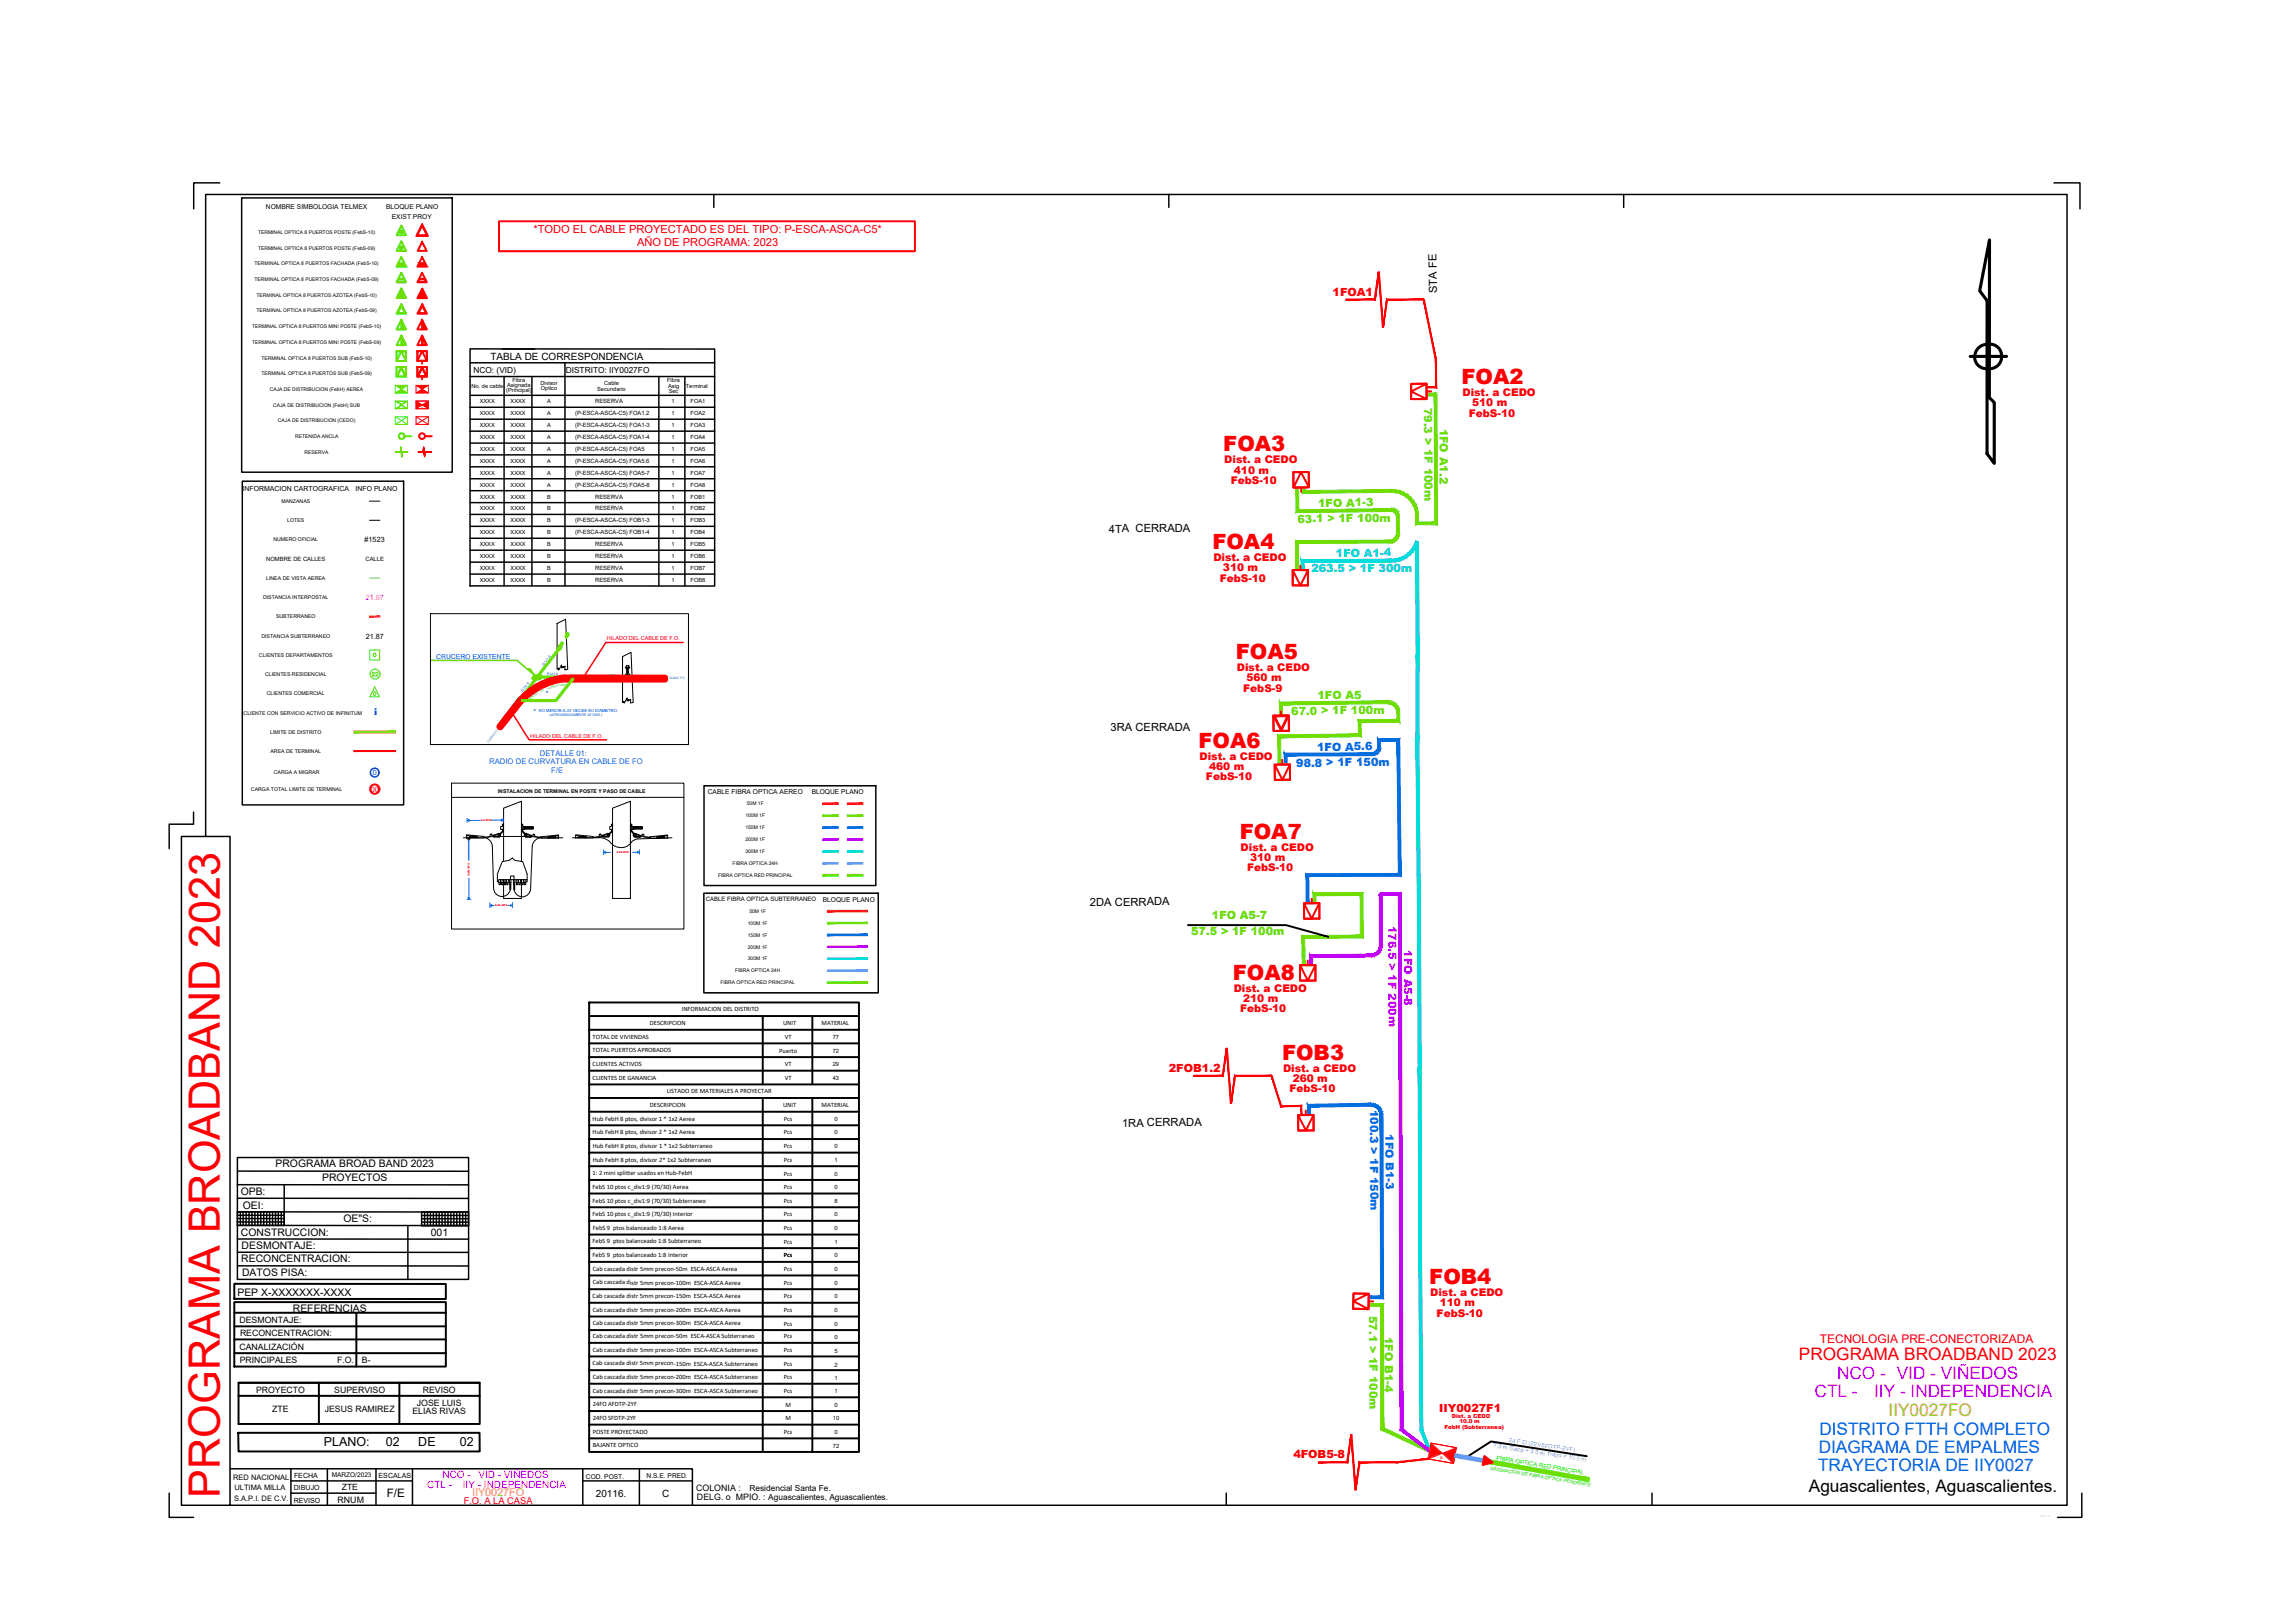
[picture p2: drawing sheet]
<svg xmlns="http://www.w3.org/2000/svg" width="297mm" height="210mm" viewBox="0 0 297 210" stroke-linecap="round" stroke-linejoin="round" font-family="sans-serif">
<defs><g id="words">
<text font-size="5.6" fill="#f00" x="28.4" y="193.8" transform="rotate(-90 28.4 193.8)">PROGRAMA BROADBAND 2023</text>
<g font-size="3.1" fill="#37dd00">
<text x="47.3" y="88.5">22</text>
<text x="47.3" y="86.1">0</text>
</g>
<g font-size="2.7" fill="#f00">
<text x="189.1" y="49.7">FOA2</text>
<text x="158.3" y="58.4">FOA3</text>
<text x="156.8" y="71.1">FOA4</text>
<text x="159.9" y="85.3">FOA5</text>
<text x="155.1" y="96.8">FOA6</text>
<text x="160.4" y="108.5">FOA7</text>
<text x="159.5" y="126.8">FOA8</text>
<text x="165.9" y="137.1">FOB3</text>
<text x="184.9" y="166.1">FOB4</text>
</g>
<text font-size="2.2" fill="#f00" x="232.7" y="176">PROGRAMA BROADBAND 2023</text>
<g font-size="2.2" fill="#f0f">
<text x="237.7" y="178.4">NCO - VID - VIÑEDOS</text>
<text x="234.8" y="180.8">CTL -</text>
<text x="242.5" y="180.8">IIY - INDEPENDENCIA</text>
</g>
<g font-size="2.2" fill="#003fff">
<text x="235.4" y="185.7">DISTRITO FTTH COMPLETO</text>
<text x="235.2" y="190.4">TRAYECTORIA DE IIY0027</text>
<text x="235.3" y="188">DIAGRAMA DE EMPALMES</text>
</g>
<text font-size="2.2" fill="#dda500" x="244.3" y="183.2">IIY0027FO</text>
<text font-size="2.2" x="234" y="193">Aguascalientes, Aguascalientes.</text>
<g font-size="1.6">
<text x="41.9" y="187.2">PLANO:</text>
<text x="49.9" y="187.2">02</text>
<text x="54.1" y="187.2">DE</text>
<text x="59.5" y="187.2">02</text>
</g>
<g font-size="1.5" fill="#f00">
<text x="172.4" y="38.2">1FOA1</text>
<text x="151.2" y="138.7">2FOB1.2</text>
<text x="235.4" y="173.8">TECNOLOGIA PRE-CONECTORIZADA</text>
<text x="167.3" y="188.7">4FOB5-8</text>
</g>
<g font-size="1.5">
<text x="185.9" y="37.9" transform="rotate(-91 185.9 37.9)">STA FE</text>
<text x="143.4" y="68.9">4TA CERRADA</text>
<text x="143.7" y="94.7">3RA CERRADA</text>
<text x="141" y="117.2">2DA CERRADA</text>
<text x="145.2" y="145.8">1RA CERRADA</text>
<text x="50" y="193.7">F/E</text>
</g>
<g font-size="1.5" fill="#6edd00">
<text x="184.3" y="52.8" transform="rotate(90 184.3 52.8)">79.3 &gt; 1F 100m</text>
<text x="186.3" y="55.5" transform="rotate(90 186.3 55.5)">1FO A1.2</text>
<text x="170.5" y="65.6" transform="rotate(-1 170.5 65.6)">1FO A1-3</text>
<text x="167.9" y="67.6" transform="rotate(-1 167.9 67.6)">63.1 &gt; 1F 100m</text>
<text x="167" y="92.5" transform="rotate(-1 167 92.5)">67.0 &gt; 1F 100m</text>
<text x="170.4" y="90.5" transform="rotate(-1 170.4 90.5)">1FO A5</text>
<text x="156.8" y="119">1FO A5-7</text>
<text x="154.1" y="121">57.5 &gt; 1F 100m</text>
<text x="177.1" y="170.3" transform="rotate(90 177.1 170.3)">57.1 &gt; 1F 100m</text>
<text x="179.2" y="173" transform="rotate(90 179.2 173)">1FO B1-4</text>
</g>
<g font-size="1.5" fill="#0dd">
<text x="169.7" y="74.1">263.5 &gt; 1F 300m</text>
<text x="172.8" y="72.1">1FO A1-4</text>
</g>
<g font-size="1.5" fill="#006edd">
<text x="167.7" y="99.2" transform="rotate(-1 167.7 99.2)">98.8 &gt; 1F 150m</text>
<text x="170.4" y="97.2" transform="rotate(-1 170.4 97.2)">1FO A5.6</text>
<text x="177.2" y="143.6" transform="rotate(90 177.2 143.6)">100.3 &gt; 1F 150m</text>
<text x="179.3" y="146.8" transform="rotate(90 179.3 146.8)">1FO B1-3</text>
</g>
<g font-size="1.5" fill="#bf00ff">
<text x="179.6" y="119.8" transform="rotate(90 179.6 119.8)">176.5 &gt; 1F 200m</text>
<text x="181.7" y="123" transform="rotate(90 181.7 123)">1FO A5-8</text>
</g>
<g font-size="1.4" fill="#f00">
<text x="69" y="30.2">*TODO EL CABLE PROYECTADO ES DEL TIPO: P-ESCA-ASCA-C5*</text>
<text x="82.4" y="31.8">AÑO DE PROGRAMA: 2023</text>
<text x="189.2" y="51.3">Dist. a CEDO</text>
<text x="190" y="53.9">FebS-10</text>
<text x="190.5" y="52.6">510 m</text>
<text x="158.4" y="60">Dist. a CEDO</text>
<text x="159.2" y="62.6">FebS-10</text>
<text x="159.6" y="61.3">410 m</text>
<text x="157" y="72.6">Dist. a CEDO</text>
<text x="157.8" y="75.3">FebS-10</text>
<text x="158.2" y="73.9">310 m</text>
<text x="160" y="86.9">Dist. a CEDO</text>
<text x="160.8" y="89.5">FebS-9</text>
<text x="161.3" y="88.2">560 m</text>
<text x="155.2" y="98.3">Dist. a CEDO</text>
<text x="156" y="101">FebS-10</text>
<text x="156.4" y="99.6">460 m</text>
<text x="160.5" y="110.1">Dist. a CEDO</text>
<text x="161.3" y="112.8">FebS-10</text>
<text x="161.7" y="111.4">310 m</text>
<text x="159.6" y="128.3">Dist. a CEDO</text>
<text x="160.4" y="131">FebS-10</text>
<text x="160.8" y="129.6">210 m</text>
<text x="166" y="138.7">Dist. a CEDO</text>
<text x="166.8" y="141.4">FebS-10</text>
<text x="167.2" y="140">260 m</text>
<text x="185" y="167.7">Dist. a CEDO</text>
<text x="185.9" y="170.4">FebS-10</text>
<text x="186.3" y="169">110 m</text>
<text x="186.2" y="182.7">IIY0027F1</text>
</g>
<text font-size="1.4" fill="#dda500" x="61.1" y="193.7">IIY0027FO</text>
<g font-size="1.3">
<text x="63.4" y="46.5">TABLA DE CORRESPONDENCIA</text>
<text x="31.1" y="154.7">OPB:</text>
<text x="35.6" y="151.1">PROGRAMA BROAD BAND 2023</text>
<text x="41.7" y="152.9">PROYECTOS</text>
<text x="31.2" y="159.9">CONSTRUCCION:</text>
<text x="31.3" y="161.6">DESMONTAJE:</text>
<text x="31.4" y="156.4">OEI:</text>
<text x="44.4" y="158.2">OE&quot;S:</text>
<text x="55.7" y="159.9">001</text>
<text x="30.7" y="167.7">PEP X-XXXXXXX-XXXX</text>
<text x="31.2" y="163.4">RECONCENTRACION:</text>
<text x="31.3" y="165.1">DATOS PISA:</text>
<text x="37.9" y="169.7">REFERENCIAS</text>
<text x="77.1" y="193.7">20116.</text>
<text x="85.7" y="193.7">C</text>
</g>
<g font-size="1.3" fill="#f0f">
<text x="57.3" y="191.3">NCO -</text>
<text x="61.9" y="191.3">VID - VIÑEDOS</text>
<text x="55.3" y="192.6">CTL -</text>
<text x="59.9" y="192.6">IIY - INDEPENDENCIA</text>
</g>
<text font-size="1.2" fill="#00f" x="48.4" y="92.6">i</text>
<text font-size="1.2" fill="#f00" x="60" y="194.7">F.O. A LA CASA</text>
<g font-size="1.1">
<text x="61.3" y="48.3">NCO: (VID)</text>
<text x="73.2" y="48.3">DISTRITO: IIY0027FO</text>
<text x="31" y="171.2">DESMONTAJE:</text>
<text x="31.1" y="172.9">RECONCENTRACION:</text>
<text x="31" y="174.7">CANALIZACIÓN</text>
<text x="31" y="176.3">PRINCIPALES</text>
<text x="43.6" y="176.3">F.O.</text>
<text x="46.8" y="176.3">B-</text>
<text x="33.1" y="180.3">PROYECTO</text>
<text x="35.2" y="182.7">ZTE</text>
<text x="42" y="182.7">JESUS RAMIREZ</text>
<text x="43.2" y="180.3">SUPERVISO</text>
<text x="53.4" y="183">ELIAS RIVAS</text>
<text x="53.9" y="182">JOSE LUIS</text>
<text x="54.7" y="180.3">REVISO</text>
<text x="43.7" y="194.5">RNUM</text>
<text x="44.2" y="192.9">ZTE</text>
<text x="90.1" y="192.9">COLONIA :</text>
<text x="90.2" y="194.2">DELG. o MPIO. : Aguascalientes, Aguascalientes.</text>
<text x="97" y="192.9">Residencial Santa Fe.</text>
</g>
<g font-size="1" fill="#007fff">
<text x="63.3" y="98.9">RADIO DE CURVATURA EN CABLE DE FO</text>
<text x="69.8" y="97.8">DETALLE 01:</text>
<text x="71.3" y="100.1">F/E</text>
</g>
<g font-size="1">
<text x="30.2" y="191.5">RED NACIONAL</text>
<text x="30.3" y="194.3">S.A.P.I. DE C.V.</text>
<text x="30.3" y="192.8">ULTIMA MILLA</text>
</g>
<g font-size=".9">
<text x="34.4" y="27.1">NOMBRE SIMBOLOGIA TELMEX</text>
<text x="50" y="27.1">BLOQUE PLANO</text>
<text x="50.7" y="28.3">EXIST PROY</text>
<text x="31.4" y="63.6">INFORMACION CARTOGRAFICA</text>
<text x="46" y="63.6">INFO PLANO</text>
<text x="47.2" y="70.2" transform="rotate(-1 47.2 70.2)">#1523</text>
<text x="47.3" y="82.7" transform="rotate(-1 47.3 82.7)">21.87</text>
<text x="91.6" y="102.8">CABLE FIBRA OPTICA AEREO</text>
<text x="105" y="102.8">BLOQUE PLANO</text>
<text x="106.4" y="116.7">BLOQUE PLANO</text>
<text x="38" y="191.2">FECHA</text>
<text x="49" y="191.3">ESCALAS</text>
<text x="75.8" y="191.4">COD. POST.</text>
<text x="83.7" y="191.3">N.S.E. PRED.</text>
<text x="38" y="194.5">REVISO</text>
<text x="38" y="192.8">DIBUJO</text>
</g>
<text font-size=".9" fill="#f0f" x="47.3" y="77.7" transform="rotate(-1 47.3 77.7)">21.87</text>
<g font-size=".9" fill="#003fff">
<text x="56.4" y="85.2">CRUCERO EXISTENTE</text>
<text x="69" y="92.4">*</text>
<text x="70.6" y="90.1">*</text>
</g>
<text font-size=".9" fill="#00f" x="48.2" y="100.3">0</text>
<text font-size=".9" fill="#f00" x="48" y="102.4">00</text>
<g font-size=".8">
<text x="74.4" y="53.7">(P-ESCA-ASCA-C5) FOA1.2</text>
<text x="77" y="52.2">RESERVA</text>
<text x="74.4" y="55.3">(P-ESCA-ASCA-C5) FOA1-3</text>
<text x="74.4" y="56.8">(P-ESCA-ASCA-C5) FOA1-4</text>
<text x="74.4" y="58.4">(P-ESCA-ASCA-C5) FOA5</text>
<text x="74.4" y="59.9">(P-ESCA-ASCA-C5) FOA5.6</text>
<text x="74.4" y="61.4">(P-ESCA-ASCA-C5) FOA5-7</text>
<text x="74.4" y="63">(P-ESCA-ASCA-C5) FOA5-8</text>
<text x="77" y="64.5">RESERVA</text>
<text x="74.4" y="67.6">(P-ESCA-ASCA-C5) FOB1-3</text>
<text x="74.4" y="69.1">(P-ESCA-ASCA-C5) FOB1-4</text>
<text x="77" y="66.1">RESERVA</text>
<text x="77" y="70.7">RESERVA</text>
<text x="34.4" y="72.6">NOMBRE DE CALLES</text>
<text x="47.3" y="72.6">CALLE</text>
<text x="77" y="72.2">RESERVA</text>
<text x="77" y="73.8">RESERVA</text>
<text x="77" y="75.3">RESERVA</text>
<text x="91.3" y="116.6">CABLE FIBRA OPTICA SUBTERRANEO</text>
<text x="88.2" y="130.9">INFORMACION DEL DISTRITO</text>
<text x="76.7" y="137.9">CLIENTES ACTIVOS</text>
<text x="76.7" y="136.2">TOTAL PUERTOS APROBADOS</text>
<text x="76.7" y="134.4">TOTAL DE VIVIENDAS</text>
<text x="84.1" y="132.7">DESCRIPCION</text>
<text x="100.8" y="136.2">Puerto</text>
<text x="101.3" y="132.7">UNIT</text>
<text x="101.5" y="138">VT</text>
<text x="101.5" y="134.5">VT</text>
<text x="106.3" y="132.7">MATERIAL</text>
<text x="76.7" y="139.7">CLIENTES DE GANANCIA</text>
<text x="84.1" y="143.3">DESCRIPCION</text>
<text x="86.3" y="141.5">LISTADO DE MATERIALES A PROYECTAR</text>
<text x="101.3" y="143.3">UNIT</text>
<text x="101.5" y="139.7">VT</text>
<text x="106.3" y="143.3">MATERIAL</text>
<text x="76.7" y="145">Hub FebH 8 ptos, divisor 1 * 1x2 Aerea</text>
<text x="76.7" y="146.8">Hub FebH 8 ptos, divisor 2 * 1x2 Aerea</text>
<text x="76.7" y="148.5">Hub FebH 8 ptos, divisor 1 * 1x2 Subterraneo</text>
<text x="101.4" y="146.8">Pcs</text>
<text x="101.4" y="148.6">Pcs</text>
<text x="101.4" y="145.1" transform="rotate(1 101.4 145.1)">Pcs</text>
<text x="76.7" y="152.1">1: 2 mini splitter usados en Hub-FebH</text>
<text x="76.7" y="153.8">FebS 10 ptos c_div1:9 (70/30) Aerea</text>
<text x="76.7" y="155.6">FebS 10 ptos c_div1:9 (70/30) Subterraneo</text>
<text x="76.7" y="150.3">Hub FebH 8 ptos, divisor 2* 1x2 Subterraneo</text>
<text x="101.4" y="153.9">Pcs</text>
<text x="101.4" y="150.3">Pcs</text>
<text x="101.4" y="152.1">Pcs</text>
<text x="101.4" y="155.7">Pcs</text>
<text x="76.7" y="157.4">FebS 10 ptos c_div1:9 (70/30) Interior</text>
<text x="76.7" y="160.9">FebS 9 ptos balanceado 1:8 Subterraneo</text>
<text x="76.7" y="159.2">FebS 9 ptos balanceado 1:8 Aerea</text>
<text x="101.4" y="157.4">Pcs</text>
<text x="101.4" y="159.2">Pcs</text>
<text x="101.4" y="161">Pcs</text>
<text x="76.7" y="162.7">FebS 9 ptos balanceado 1:8 Interior</text>
<text x="76.7" y="168">Cab cascada distr 5mm precon-150m ESCA-ASCA Aerea</text>
<text x="76.7" y="166.2">Cab cascada distr 5mm precon-100m ESCA-ASCA Aerea</text>
<text x="76.7" y="164.4">Cab cascada distr 5mm precon-50m ESCA-ASCA Aerea</text>
<text x="101.4" y="162.7">Pcs</text>
<text x="101.4" y="166.2">Pcs</text>
<text x="101.4" y="164.5">Pcs</text>
<text x="76.7" y="173.2">Cab cascada distr 5mm precon-50m ESCA-ASCA Subterraneo</text>
<text x="76.7" y="171.5">Cab cascada distr 5mm precon-300m ESCA-ASCA Aerea</text>
<text x="76.7" y="169.8">Cab cascada distr 5mm precon-200m ESCA-ASCA Aerea</text>
<text x="101.4" y="168">Pcs</text>
<text x="101.4" y="173.2">Pcs</text>
<text x="101.4" y="169.8">Pcs</text>
<text x="101.4" y="171.6">Pcs</text>
<text x="76.7" y="176.7">Cab cascada distr 5mm precon-150m ESCA-ASCA Subterraneo</text>
<text x="76.7" y="174.9">Cab cascada distr 5mm precon-100m ESCA-ASCA Subterraneo</text>
<text x="76.7" y="178.5">Cab cascada distr 5mm precon-200m ESCA-ASCA Subterraneo</text>
<text x="101.4" y="178.5">Pcs</text>
<text x="101.4" y="175">Pcs</text>
<text x="101.4" y="176.7">Pcs</text>
<text x="76.7" y="185.5">POSTE PROYECTADO</text>
<text x="76.7" y="180.2">Cab cascada distr 5mm precon-300m ESCA-ASCA Subterraneo</text>
<text x="76.7" y="182">24FO AFDTP-2YF</text>
<text x="76.7" y="183.7">24FO SFDTP-2YF</text>
<text x="101.4" y="180.3">Pcs</text>
<text x="101.4" y="185.5">Pcs</text>
<text x="101.6" y="182">M</text>
<text x="101.6" y="183.8">M</text>
<text x="42.9" y="191.2">MARZO/2023</text>
<text x="76.7" y="187.3">BAJANTE OPTICO</text>
</g>
<g font-size=".8" fill="#7f9fff">
<text x="193.2" y="187.3" transform="rotate(9 193.2 187.3)">7.0 m Gaza + 3.0 m Trazo = 10.0 m</text>
<text x="195.2" y="186.6" transform="rotate(9 195.2 186.6)">24 F.O.(22)(SFDTP-2YF)</text>
</g>
<text font-size=".8" fill="#0f0" x="193.6" y="188.9" transform="rotate(9 193.6 188.9)">FIBRA OPTICA RED PRINCIPAL</text>
<g font-size=".7">
<text x="61" y="50.2">No. de cable</text>
<text x="62.1" y="52.2">XXXX</text>
<text x="62.1" y="53.7">XXXX</text>
<text x="65.5" y="50.8">(Principal)</text>
<text x="65.6" y="50.1">Asignada</text>
<text x="66.1" y="52.2">XXXX</text>
<text x="66.1" y="53.7">XXXX</text>
<text x="66.3" y="49.4">Fibra</text>
<text x="69.9" y="49.8">Divisor</text>
<text x="70" y="50.5">Optico</text>
<text x="70.8" y="52.2">A</text>
<text x="70.8" y="53.7">A</text>
<text x="77.3" y="50.6">Secundario</text>
<text x="78.2" y="49.8">Cable</text>
<text x="86.3" y="49.4">Fibra</text>
<text x="86.4" y="50.2">Asig</text>
<text x="86.5" y="50.9">Sec</text>
<text x="86.9" y="52.2">1</text>
<text x="86.9" y="53.7">1</text>
<text x="88.7" y="50.2">Terminal</text>
<text x="89.3" y="52.2">FOA1</text>
<text x="89.3" y="53.7">FOA2</text>
<text x="62.1" y="55.3">XXXX</text>
<text x="62.1" y="56.8">XXXX</text>
<text x="62.1" y="58.4">XXXX</text>
<text x="62.1" y="59.9">XXXX</text>
<text x="66.1" y="55.3">XXXX</text>
<text x="66.1" y="56.8">XXXX</text>
<text x="66.1" y="58.4">XXXX</text>
<text x="66.1" y="59.9">XXXX</text>
<text x="70.8" y="55.3">A</text>
<text x="70.8" y="56.8">A</text>
<text x="70.8" y="58.4">A</text>
<text x="70.8" y="59.9">A</text>
<text x="86.9" y="55.3">1</text>
<text x="86.9" y="56.8">1</text>
<text x="86.9" y="58.4">1</text>
<text x="86.9" y="59.9">1</text>
<text x="89.3" y="55.3">FOA3</text>
<text x="89.3" y="56.8">FOA4</text>
<text x="89.3" y="58.4">FOA5</text>
<text x="89.3" y="59.9">FOA6</text>
<text x="36.4" y="65.1">MANZANAS</text>
<text x="62.1" y="61.4">XXXX</text>
<text x="62.1" y="63">XXXX</text>
<text x="62.1" y="64.5">XXXX</text>
<text x="66.1" y="61.4">XXXX</text>
<text x="66.1" y="63">XXXX</text>
<text x="66.1" y="64.5">XXXX</text>
<text x="70.8" y="61.4">A</text>
<text x="70.8" y="63">A</text>
<text x="70.8" y="64.5">B</text>
<text x="86.9" y="61.4">1</text>
<text x="86.9" y="63">1</text>
<text x="86.9" y="64.5">1</text>
<text x="89.3" y="61.4">FOA7</text>
<text x="89.3" y="63">FOA8</text>
<text x="89.3" y="64.5">FOB1</text>
<text x="35.4" y="70.1">NUMERO OFICIAL</text>
<text x="37.2" y="67.6">LOTES</text>
<text x="62.1" y="66.1">XXXX</text>
<text x="62.1" y="67.6">XXXX</text>
<text x="62.1" y="69.1">XXXX</text>
<text x="62.1" y="70.7">XXXX</text>
<text x="66.1" y="66.1">XXXX</text>
<text x="66.1" y="67.6">XXXX</text>
<text x="66.1" y="69.1">XXXX</text>
<text x="66.1" y="70.7">XXXX</text>
<text x="70.8" y="66.1">B</text>
<text x="70.8" y="67.6">B</text>
<text x="70.8" y="69.1">B</text>
<text x="70.8" y="70.7">B</text>
<text x="86.9" y="66.1">1</text>
<text x="86.9" y="67.6">1</text>
<text x="86.9" y="69.1">1</text>
<text x="86.9" y="70.7">1</text>
<text x="89.3" y="66.1">FOB2</text>
<text x="89.3" y="67.6">FOB3</text>
<text x="89.3" y="69.1">FOB4</text>
<text x="89.3" y="70.7">FOB5</text>
<text x="34" y="77.5">DISTANCIA INTERPOSTAL</text>
<text x="34.4" y="75.1">LINEA DE VISTA AEREA</text>
<text x="62.1" y="72.2">XXXX</text>
<text x="62.1" y="73.8">XXXX</text>
<text x="62.1" y="75.3">XXXX</text>
<text x="66.1" y="72.2">XXXX</text>
<text x="66.1" y="73.8">XXXX</text>
<text x="66.1" y="75.3">XXXX</text>
<text x="70.8" y="72.2">B</text>
<text x="70.8" y="73.8">B</text>
<text x="70.8" y="75.3">B</text>
<text x="86.9" y="72.2">1</text>
<text x="86.9" y="73.8">1</text>
<text x="86.9" y="75.3">1</text>
<text x="89.3" y="72.2">FOB6</text>
<text x="89.3" y="73.8">FOB7</text>
<text x="89.3" y="75.3">FOB8</text>
<text x="33.8" y="82.5">DISTANCIA SUBTERRANEO</text>
<text x="35.7" y="80">SUBTERRANEO</text>
<text x="33.5" y="85">CLIENTES DEPARTAMENTOS</text>
<text x="34.3" y="87.5">CLIENTES RESIDENCIAL</text>
<text x="34.5" y="90">CLIENTES COMERCIAL</text>
<text x="31.5" y="92.5">CLIENTE CON SERVICIO ACTIVO DE INFINITUM</text>
<text x="35" y="95">LIMITE DE DISTRITO</text>
<text x="35" y="97.5">AREA DE TERMINAL</text>
<text x="35.4" y="100.1">CARGA A MIGRAR</text>
<text x="32.5" y="102.4">CARGA TOTAL LIMITE DE TERMINAL</text>
<text x="64.4" y="102.6">INSTALACION DE TERMINAL EN POSTE Y PASO DE CABLE</text>
<text x="107.7" y="134.5">77</text>
<text x="107.7" y="136.2">72</text>
<text x="107.7" y="138">29</text>
<text x="107.7" y="139.7">43</text>
<text x="107.9" y="145.1">0</text>
<text x="107.9" y="146.8">0</text>
<text x="107.9" y="148.6">0</text>
<text x="107.9" y="150.3">1</text>
<text x="107.9" y="152.1">0</text>
<text x="107.9" y="153.9">0</text>
<text x="107.9" y="155.7">8</text>
<text x="107.9" y="157.4">0</text>
<text x="107.9" y="159.2">0</text>
<text x="107.9" y="161">1</text>
<text x="107.9" y="162.7">0</text>
<text x="107.9" y="164.5">0</text>
<text x="107.9" y="166.2">0</text>
<text x="107.9" y="168">0</text>
<text x="107.9" y="169.8">0</text>
<text x="107.9" y="171.6">0</text>
<text x="107.9" y="173.3">0</text>
<text x="107.9" y="175.1">5</text>
<text x="107.9" y="176.8">2</text>
<text x="107.9" y="178.6">1</text>
<text x="107.8" y="183.8">10</text>
<text x="107.9" y="180.3">1</text>
<text x="107.9" y="182">0</text>
<text x="107.9" y="185.5">0</text>
<text x="107.8" y="187.3">72</text>
</g>
<g font-size=".7" fill="#f00">
<text x="78.5" y="82.9">HILADO DEL CABLE DE F.O.</text>
<text x="68.6" y="95.5">HILADO DEL CABLE DE F.O.</text>
<text x="186.9" y="184.9">FebH (Subterranea)</text>
<text x="187.8" y="183.5">Dist. a CEDO</text>
<text x="188.8" y="184.2">10.0 m</text>
<text x="186.3" y="188.8" transform="rotate(7 186.3 188.8)">s</text>
</g>
<g font-size=".6">
<text x="32.9" y="34.3">TERMINAL OPTICA 8 PUERTOS FACHADA (FebS-10)</text>
<text x="33.4" y="32.3">TERMINAL OPTICA 8 PUERTOS POSTE (FebS-09)</text>
<text x="33.4" y="30.3">TERMINAL OPTICA 8 PUERTOS POSTE (FebS-10)</text>
<text x="32.9" y="36.4">TERMINAL OPTICA 8 PUERTOS FACHADA (FebS-09)</text>
<text x="33.2" y="40.4">TERMINAL OPTICA 8 PUERTOS AZOTEA (FebS-09)</text>
<text x="33.2" y="38.4">TERMINAL OPTICA 8 PUERTOS AZOTEA (FebS-10)</text>
<text x="32.6" y="44.5">TERMINAL OPTICA 8 PUERTOS MINI POSTE (FebS-09)</text>
<text x="32.6" y="42.5">TERMINAL OPTICA 8 PUERTOS MINI POSTE (FebS-10)</text>
<text x="33.8" y="46.5">TERMINAL OPTICA 8 PUERTOS SUB (FebS-10)</text>
<text x="33.8" y="48.6">TERMINAL OPTICA 8 PUERTOS SUB (FebS-09)</text>
<text x="34.9" y="50.6">CAJA DE DISTRIBUCION (FebH) AEREA</text>
<text x="35.3" y="52.6">CAJA DE DISTRIBUCION (FebH) SUB</text>
<text x="36" y="54.7">CAJA DE DISTRIBUCION (CEDO)</text>
<text x="38.2" y="56.7">RETENIDA ANCLA</text>
<text x="39.4" y="58.7">RESERVA</text>
<text x="96.4" y="105.8">100M 1F</text>
<text x="96.4" y="107.3">150M 1F</text>
<text x="96.6" y="104.2">50M 1F</text>
<text x="92.9" y="113.5">FIBRA OPTICA RED PRINCIPAL</text>
<text x="94.8" y="112">FIBRA OPTICA 24H</text>
<text x="96.4" y="110.4">300M 1F</text>
<text x="96.4" y="108.9">200M 1F</text>
<text x="96.8" y="119.7">100M 1F</text>
<text x="96.9" y="118.1">50M 1F</text>
<text x="95.1" y="125.8">FIBRA OPTICA 24H</text>
<text x="96.8" y="124.3">300M 1F</text>
<text x="96.8" y="122.7">200M 1F</text>
<text x="96.8" y="121.2">150M 1F</text>
<text x="93.2" y="127.4">FIBRA OPTICA RED PRINCIPAL</text>
</g>
<text font-size=".6" fill="#0f0" x="192.8" y="190.2" transform="rotate(10 192.8 190.2)">ASIGNACION DE FIBRA OPTICA PENDIENTE</text>
<g font-size=".5" fill="#003fff">
<text x="67.6" y="89.6" transform="rotate(-51 67.6 89.6)">G U I A</text>
<text x="70.4" y="86.1" transform="rotate(-51 70.4 86.1)">G U I A</text>
<text x="70.7" y="87.4">G U I A</text>
<text x="69.7" y="92.1">NO MENOR A 20 VECES SU DIAMETRO</text>
<text x="71.1" y="92.7">(APROXIMADAMENTE 40 CMS.)</text>
</g>
<g font-size=".4" fill="#37dd00">
<text x="69.9" y="89.6" transform="rotate(-25 69.9 89.6)">DE</text>
<text x="70.8" y="89.2" transform="rotate(-15 70.8 89.2)">CURVA</text>
<text x="72.2" y="88.8" transform="rotate(-4 72.2 88.8)">TURA</text>
<text x="68.6" y="90.5" transform="rotate(-36 68.6 90.5)">RADIO</text>
</g>
<g font-size=".4" fill="#0dd">
<text x="86.6" y="87.9">CABLE FO</text>
<text x="63.2" y="96.1" transform="rotate(-52 63.2 96.1)">CABLE FO</text>
</g>
<g font-size=".3" fill="#f00">
<text x="54.5" y="52.7">s</text>
<text x="62.2" y="106.3">0.2 MTS</text>
<text x="60.5" y="111.7" transform="rotate(90 60.5 111.7)">0.55 MTS</text>
<text x="79.8" y="110.4">0.50 MTS</text>
<text x="64.1" y="117.3">0.25 MTS</text>
</g>
</g></defs>
<!-- layer: MARCO DE CONSTRUCCION -->
<g fill="none" stroke="#000" stroke-width=".19">
<path d="M28.4 23.7h-3.3v3.3M31.3 25.6h27.2v35.5h-27.2zM92.4 25.2v1.6M151.2 25.2v1.6M210.1 25.2v1.6M265.7 23.7h3.4v3.3M60.8 45.1l31.7 .1v30.6h-31.7zM60.8 46.9h31.7M60.8 48.7h31.7M60.8 51.2h31.7M60.8 52.7h31.7M60.8 54.3h31.7"/>
<path d="M60.8 55.8h31.7M60.8 57.3h31.7M60.8 58.9h31.7M65 45.2h4.2M65.2 48.7v27.1M68.8 48.7v27.1M73.1 46.9v28.9M85.2 48.7v27.1M88.6 48.7v27.1M31.3 62.3h20.9v41.9h-20.9zM60.8 60.4h31.7M60.8 62h31.7"/>
<path d="M60.8 63.5h31.7M60.8 65h31.7M60.8 66.6h31.7M60.8 68.1h31.7M60.8 69.7h31.7M60.8 71.2h31.7M60.8 72.7h31.7M60.8 74.3h31.7M25 105.1v1.6h-3.1v3.1M26.6 108.2v-83h240.8v169.6h-243.9v-86.6h6.3v86.6M91.1 115.6h22.5v12.9h-22.5zM91.1 101.7h22.2v12.9h-22.2z"/>
<path d="M30.7 149.8h29.9v15.8h-29.9zM30.7 156.8h6.1v1.8h-6.1zM30.7 151.6h29.9M30.7 153.3h29.9M30.7 155.1h29.9M30.7 156.8h29.9M30.7 158.6h29.9h-6.1M30.7 157.7h6.1M30.7 158.1h6.1M30.7 157.3h6.1M31.1 156.8v1.8M31.5 156.8v1.8"/>
<path d="M31.8 156.8v1.8M32.2 156.8v1.8M32.6 156.8v1.8M33 156.8v1.8M33.4 156.8v1.8M33.7 156.8v1.8M34.1 156.8v1.8M34.5 156.8v1.8M34.9 156.8v1.8M35.3 156.8v1.8M35.6 156.8v1.8M36 156.8v1.8"/>
<path d="M36.4 156.8v1.8M36.8 153.3v5.3M52.8 158.6v7M54.5 156.8h6.1v1.8h-6.1zM54.5 157.7h6.1M54.5 157.3h6.1M54.5 158.2h6.1M54.9 156.8v1.8M55.3 156.8v1.8M55.7 156.8v1.8M56.1 156.8v1.8M56.5 156.8v1.8"/>
<path d="M56.8 156.8v1.8M57.2 156.8v1.8M57.6 156.8v1.8M58 156.8v1.8M58.3 156.8v1.8M58.7 156.8v1.8M59.1 156.8v1.8M59.5 156.8v1.8M59.9 156.8v1.8M60.2 156.8v1.8M30.7 160.3l29.9 .1M30.7 162.1h29.9"/>
<path d="M30.7 163.8h29.9M21.9 193.2v3.2h3.1M29.8 190.1h59.8v4.7M37.6 190.1v4.7M37.6 191.6h15.8M37.6 193.2h11M42.4 190.1v4.7M48.6 190.1v4.7M53.4 190.1v4.7M75.4 190.1v4.7M75.4 191.6h14.2M82.7 190.1v4.7"/>
<path d="M158.6 193.2v1.6M213.7 193.2v1.6M269.3 193.2v3.2h-3.1"/>
</g>
<!-- layer: 0 -->
<g fill="none" stroke="#000" stroke-width=".25">
<path d="M153.7 119.7h12.7l5.5 1.5M76.2 129.7h34.9v58.2h-34.9zM76.2 131.5h34.9M76.2 138.6h34.9M76.2 136.8h34.9M76.2 135h34.9M76.2 133.3h34.9M98.7 131.5v8.8M105.1 131.5v8.8M76.2 142.1h34.9M76.2 145.6h34.9M76.2 147.4h34.9"/>
<path d="M76.2 149.2h34.9M76.2 150.9h34.9M76.2 152.7h34.9M76.2 154.5h34.9M76.2 156.2h34.9M76.2 158h34.9M76.2 159.8h34.9M76.2 140.3h34.9M76.2 143.9h34.9M98.7 142.1v45.8M105.1 142.1v45.8M30.3 168.5h27.4v8.3h-27.4z"/>
<path d="M30.3 166.1l27.4 .1v1.9h-27.4zM30.3 169.9h27.4M30.3 171.6h27.4M30.3 173.3h27.4M30.3 175.1h27.4M30.9 178.9h31.2v5.4h-31.2zM30.9 178.9h31.2M41.3 178.9v5.4M46.1 169.9v6.9M51.7 178.9v5.4M76.2 175.5h34.9M76.2 161.5h34.9"/>
<path d="M76.2 173.8h34.9M76.2 177.3h34.9M76.2 179.1h34.9M76.2 166.8h34.9M76.2 168.6h34.9M76.2 170.4h34.9M76.2 172.1h34.9M76.2 165.1h34.9M76.2 163.3h34.9M30.8 185.4h31.2l.1 2.4h-31.2zM30.9 180.6h31.2M76.2 182.6h34.9"/>
<path d="M76.2 184.4h34.9M76.2 180.8h34.9M76.2 186.1h34.9M205.3 188.4l-12.4-1.9-3.2 2.1"/>
</g>
<!-- layer: DATOS DE CARATULA -->
<g fill="none" stroke="#000" stroke-width=".13">
<path d="M55.7 79.4h33.4v17h-33.4zM72.1 80.7v5.9l.1-.1 .1 .2 .3-.7v.4l.3-.2-.1 .2 .3-.2v.5l.3-.1-.2-6.5-1.1 .6M80.5 84.9v6l.2-.1 .1 .2 .3-.7v.4l.2-.2v.2l.3-.2v.5l.3-.1-.3-6.5-1 .6M80.9 86.4h.1zM80.9 87.7v-.5h.6v.5M80.9 87.3h.6M80.9 87.5h.1zM80.9 87.6h.6M81 87.4l.1 .2zM81 86.3l.1 .3M81 86.1h.4v.5h-.4zM81.1 87.5h.2h-.2z"/>
<path d="M81.1 86.4h.2h-.2zM81.2 86.4v.3zM81.2 87.2v.3zM81.2 86.7l.1 .2-.1 .2-.1-.2zM81.2 86.6a.41 .41 0 0 1 0 .6 .41 .41 0 0 1 0-.6zM81.3 87.4l.1 .2zM81.4 86.4l.1-.1v.1zM81.4 86.3l-.1 .3M81.4 87.4v.2zM58.4 101.3h30.1v18.9h-30.1zM58.4 103.2h30.1M59.9 108.4h2.7"/>
<path d="M60.3 108l2.4 .2v.2h-2.4zM60.4 108.5h.5M60.5 108.7l.1-.2 .2 .2M60.8 108.2h.1v.2zM60.8 108.2v.2zM60.9 108.2v.2M61 108.2h.1l-.1 .2zM61.1 108.2v.2M61.2 108.2v.2zM61.2 108.2v.2M61.3 108.2h.1v.2zM61.3 108.2l.1 .2z"/>
<path d="M61.4 108.2v.2M61.5 108.3l.1 .1zM61.5 108.2l.1 .2zM61.6 108.3v.1M61.7 108.3v.1zM61.7 108.3v.1M62.6 108.4a1.15 1.15 0 0 1 1.1 1.1M63.7 109.5l.2 5.4a1.09 1.09 0 0 0 .9 1.1 1.09 1.09 0 0 0 1.2-.9M63.8 108.2h-.2v-.3l-.2 .1v.3l-.7 .1M63.8 108.2l-1 .2M63.9 108.1l.6-.3 .2 .1 .1 .2-.1 .1-.1 .1M63.9 108.1l-.1 .1 .1 .1h.7"/>
<path d="M64.5 108.2h-.1l.6-.7v-.1l-.2-.1v-.3h.1l.1-.4h.1v1l-.6 .6h3.7M64.5 107.9l.2 .2-.1 .1M64.6 114.2v.3h.1v-.3M64.6 107.9l-.7 .3h.7M64.7 113.8v.4h-.2v-.1M64.8 113.8v.4h.3v-.4M64.9 114.2v.3h.1v-.3M65.2 111.5v-6.9l2.3-.9v7.8M65.2 113.8v2.5h2.3v-2.5v.4h.2v-.4M65.2 113.8v.4h.2v-.4M65.3 114.2v.3h.1v-.3M65.5 113.8v.4h.3v-.4"/>
<path d="M65.6 114.2v.3h.1v-.3M65.9 113.8v.7h.2M66 114.5v.6h.1v-.6M66 113.8v-.4h.5v.4M66.1 114.2v.3M66.1 113.8v.4h-.2M66.4 113.8v.7h.2M66.5 114.5v.6h.1v-.6M66.6 114.2v.3M66.6 113.8v.4h-.2M66.8 113.8v.4h.2v-.4M66.8 114.2v.3h.2v-.3"/>
<path d="M67.1 113.8v.4h.2v-.4M67.1 114.2v.3h.2v-.3M67.5 107v-.3h.1l.1 .3h1.3v.3h-1.1l-.3 .1v.1l.6 .7-.7-.6v-.3M67.5 114.2v.3h.2v-.3M67.5 106.7v.9M67.7 107.3h.2M67.7 107v.3M67.7 107.1h.2M67.8 113.8v.4h.2v-.4M67.8 114.2v.3h.2v-.3M67.9 107v.3M67.9 107.1v-.1v.2"/>
<path d="M67.9 107h.1M67.9 107.3l.1-.3v.3M68 107.3l.1-.3-.1 .3M68 108.3l-.1-.1-.1-.1 .1-.2 .2-.1 .6 .3 .1 .1-.1 .1-.7 .1M68 108.2h.7M68.1 107.3v-.3v.3M68.1 108l.6 .2M68.1 107.9l-.2 .2 .1 .1M68.2 113.8h-3.7v.3h-.2v-1l.7-1.6 .9-.2 .4-.3 .3 .3 1 .2 .6 1.6v1h-.2M68.2 107l-.1 .3M68.2 107v.3M68.3 107l-.1 .3 .1-.3"/>
<path d="M68.3 107v.3l.1-.3M68.4 107l-.1 .3M68.4 107v.3M68.5 107l-.1 .3M68.5 107l-.1 .3 .1-.3M68.6 107l-.1 .3 .1-.3M68.6 107v.3M68.7 107l-.1 .3M68.7 108.2v.1M68.7 107v.3M68.7 107.3l.1-.3v.3M68.8 107l-.1 .3"/>
<path d="M68.8 108.2h.2v-.2h.2v.3l.8 .1M68.8 107.3l.1-.3-.1 .3M68.8 108.2l1 .2M68.9 107.3v-.3v.3M69 107l-.1 .3M69 107.1l-.1 .2M69 107.2v.1M70 108.3v.1M70 108.3l2.3-.2v.4h-2.3zM70.9 108.3v.1zM70.9 108.3v.1M71.1 108.3v.1z"/>
<path d="M71.1 108.3v.1M71.2 108.3l.1 .1zM71.2 108.3v.1M71.4 108.3h.1v.1zM71.4 108.2l.1 .2zM71.4 108.3v.1M71.5 108.2h.1v.2zM71.6 108.2v.2zM71.6 108.2v.2M71.8 108.2v.2M71.8 108.2v.2zM72.8 108.4h-2.6a1.21 1.21 0 0 0-1.3 1.1l-.3 5.6a1.07 1.07 0 0 1-1 1 1.07 1.07 0 0 1-1.1-1"/>
<path d="M74.1 108.4h3.4M74.5 108l2.3 .2v.2h-2.3zM74.9 108.2h.1v.2zM74.9 108.2l.1 .2zM75 108.2v.2M75.1 108.2h.1v.2zM75.2 108.2v.2M75.2 108.2h.1v.2zM75.3 108.2v.2M75.5 108.2v.2zM75.5 108.2v.2M75.6 108.3l.1-.1v.2z"/>
<path d="M75.7 108.3v.1M75.8 108.3v.1zM75.8 108.3v.1M77.5 108.4a1.92 1.92 0 0 1 1.6 .8 1.79 1.79 0 0 0 1.3 .5M77.9 108.2h-.2v-.3l-.2 .1v.3l-.7 .1M77.9 108.2l-1 .2M78 108.1l-.1 .1 .1 .1M78 108.1l.6-.3 .2 .1 .1 .2-.1 .1-.1 .1h-.7M78 108.1v.1h.7M78.6 107.9l.2 .2-.1 .1M78.7 107.9l-.7 .3M79.1 106.6h.1v1l-.6 .6h-.1l.6-.7v-.1l-.2-.1v-.3h.2z"/>
<path d="M81.6 116.3v-12.6l-2.4 .9v11.7h2.4M81.6 107v-.3h.1l.1 .3h1.3v.3h-1.1l-.3 .1v.1l.6 .7-.7-.6v-.3M81.6 106.7v.9M81.7 109a1.47 1.47 0 0 1-1.3 .7M81.8 107.3h.2M81.8 107l-.1 .1h.1l-.1 .1 .1 .1M81.8 107.1h.2M82 107v.2M82 107h.1M82 107v.1M82.1 107l-.1 .3M82.1 107l-.1 .3 .1-.3"/>
<path d="M82.1 108.3l-.1-.1-.1-.1 .1-.2 .2-.1 .6 .3 .1 .1-.1 .1M82.1 108.4h.7M82.1 108l.7 .2M82.2 107.9l-.2 .2 .1 .1h.7M82.2 107l-.1 .3 .1-.3M82.2 107v.3l.1-.3M82.3 107l-.1 .3M82.3 107v.3l.1-.3M82.4 107l-.1 .3 .1-.3M82.5 107l-.1 .3M82.5 108.6l-.4 .1-.4 .3M82.6 107l-.1 .3"/>
<path d="M82.7 107.3l.1-.3v.3M82.8 107l-.2 .3 .1-.3-.1 .3M82.8 108.2v.1M82.9 107l-.1 .3M82.9 108.2h.2v-.2h.2v.3l.8 .1M82.9 108.2l1 .2M83 107l-.1 .3M83.1 107l-.1 .3M83.1 107.1l-.1 .2M83.1 107.2v.1M84.1 108.3v.1M84.1 108.3l2.3-.2v.4h-2.3z"/>
<path d="M85 108.3v.1zM85 108.3v.1M85.2 108.3v.1zM85.2 108.3v.1M85.3 108.3h.1v.1zM85.3 108.3l.1 .1zM85.3 108.3v.1M85.5 108.3h.1v.1zM85.5 108.3v.1M85.7 108.2v.2zM85.7 108.2v.2M85.9 108.2v.2z"/>
<path d="M85.9 108.2h.1l-.1 .2zM85.9 108.2v.2M86.9 108.4l-4.3 .2"/>
<circle cx="60.5" cy="108.1" r=".05"/>
<circle cx="72.1" cy="108.2" r=".05"/>
<circle cx="74.7" cy="108.1" r=".05"/>
<circle cx="86.2" cy="108.2" r=".05"/>
</g>
<!-- layer: APUNTADOR PROYECTADO SECUNDARIO -->
<path d="M66.4 92.5l2.1 3.2h10M88.4 83.1h-10l-2.7 4.2" fill="none" stroke="#f00" stroke-width=".19"/>
<path d="M72.7 87.9a9.7 9.7 0 0 0-5.4 2.9" fill="none" stroke="#f00" stroke-width=".8"/>
<!-- layer: APUNTADOR EXISTENTE SECUNDARIO -->
<g fill="none" stroke="#37dd00" stroke-width=".4">
<path d="M65 93.4v-.3h.4l.1 .3-.3 .2M65.2 93.1l.2-.2h.2v.3l-.1 .1M65.3 92.9l.1-.2 .2-.1 .1 .1 .1 .1v.2l-.1 .1M65.5 92.7v-.2h.4l.1 .1-.2 .3M65.6 92.5l.1-.2 .2-.1 .1 .1 .1 .1v.2l-.1 .1M65.8 92.3l.1-.2 .1-.1 .2 .1 .1 .1v.2l-.2 .1M65.9 92l.1-.1h.3l.1 .1-.1 .3M66.1 91.9l.1-.2 .1-.1 .2 .1 .1 .1v.2l-.2 .1M66.3 91.6l.1-.1 .1-.1h.2l.1 .2v.2l-.2 .1M66.4 91.4l.1-.1 .3-.1 .1 .2-.1 .3M66.6 91.2v-.1l.2-.1h.2l.1 .2v.2l-.2 .1M66.8 91v-.2l.2-.1 .2 .1 .1 .1-.1 .2-.1 .1"/>
<path d="M66.9 90.8l.1-.2h.3l.1 .2-.1 .3M67.1 90.6v-.2l.2-.1 .2 .1 .1 .1v.2l-.2 .1M69.1 87.6h.3l-.1 .1h-.3zM69.1 87.5v.1M69.3 87.7h.1M69.4 87.7l-.1 .1M69.4 87.8l-4.1 5.3M69.5 87.8l-.1 .1M69.5 87.7l-.1 .1M69.6 87.5h.1M69.6 87.5l-.1 .1h-.3M69.6 87.5h-.4v.1"/>
<path d="M69.7 87.5h.3l-.1 .1M69.7 87.5h-.1h.3M69.8 87.7h.1M69.9 87.6h-.4l-.1 .1M69.9 87.6l-.2 .2-.3-.1M69.9 87.7l-.1 .1-.5 .1-.3-.1 .1-.1M69.9 87.6h.1l-.1 .1h-.1M69.9 87.5l-.1 .1M72.3 83.9l-2.7 3.5M72.5 83.6a.28 .28 0 0 0-.1 .4l.1-.2 .2-.6-.2 .4M73.3 82.3l.1-.3-.1 .5M73.3 82.2v.1"/>
<path d="M73.3 82.2h.1M73.3 82.1l.1 .1M73.4 82.1v.1M73.4 82.1h.1M73.5 82.1l-.1-.1-.1 .3M74.1 87.5l-.4 .1v.1v.2l.3 .1M74.3 87.5l-.3 .1-.1 .2 .2 .2h.2M74.6 87.5h-.2l-.1 .1-.1 .1 .1 .2 .1 .1h.2M74.9 87.5l-.3 .1-.1 .2v.1l.4 .1M75.1 87.5l-.3 .1-.1 .2 .3 .2h.1M75.4 87.6l-.2-.1-.1 .1-.1 .2 .1 .1 .1 .1h.2M75.7 87.5l-.3 .1-.1 .1 .1 .2 .3 .1"/>
<path d="M76 87.5l-.4 .1v.2l.2 .2h.2M76.3 87.5h-.2l-.2 .1-.1 .1 .1 .2 .2 .1h.1M76.5 87.5l-.3 .1-.1 .2v.1l.4 .1M76.7 87.6h-.3l-.1 .2 .3 .2h.1M77 87.6l-.2-.1-.1 .1-.1 .2 .1 .1 .1 .1h.2M77.3 87.5l-.3 .1-.1 .2 .1 .1 .3 .1M77.5 87.5l-.3 .1v.2l.2 .2h.1M77.8 87.6l-.2-.1-.1 .1-.1 .2 .1 .1 .1 .1h.2M78.1 87.5l-.3 .1-.1 .2 .1 .1 .3 .1M78.3 87.5l-.3 .1v.2l.2 .2h.1M78.6 87.6l-.1-.1-.2 .1-.1 .2 .1 .1 .1 .1h.2M78.9 87.5l-.3 .1-.1 .1 .1 .2 .3 .1"/>
<path d="M79.1 87.5l-.3 .1v.2l.2 .2h.1M79.4 87.5h-.1l-.2 .1-.1 .1 .1 .2 .1 .1h.2M79.7 87.5l-.3 .1-.1 .2v.1l.4 .1M79.9 87.6h-.3l-.1 .2 .3 .2h.1M80.2 87.6h-.3l-.1 .2 .2 .2 .3-.1M80.5 87.6h-10.6"/>
</g>
<!-- layer: CABLE PROYECTADO SUBTERRANEO  SECUNDARIO -->
<path d="M67.3 90.8l-2.6 3.3M72.7 87.9h13.3M86 87.7h-13a8.6 8.6 0 0 0-5.9 3.1l-2.5 3.2" fill="none" stroke="#f00" stroke-width=".8"/>
<!-- layer: CABLE EXISTENTE MURAL SECUNDARIO -->
<path d="M74.1 87.9l-2.2 2.8h-4.3" fill="none" stroke="#37dd00" stroke-width=".4"/>
<!-- layer: APUNTADOR EXISTENTE SECUNDARIO -->
<path d="M55.8 85.5h11.1l2.3 1.9-.7-.9-.2 .1" fill="none" stroke="#37dd00" stroke-width=".19"/>
<!-- layer: DATOS DE CARATULA -->
<g fill="none" stroke="#003fff" stroke-width=".13">
<path d="M60.4 116.4h.5M60.4 105.9v.5M60.5 106.2h1.6M60.6 108.5v2.9M60.7 113.7v2.6l-.2-.2M60.7 106l-.2 .2 .2 .1M60.8 116.1l-.1 .2M63.4 116.8v.7M63.4 117.2l.2 .1M63.6 117.1l-.2 .1h.5M64.8 106l.2 .1h-1.5M65 106.1l-.1 .2"/>
<path d="M65.1 105.9v.5M66 117.1l.2 .1h-.5M66.2 117.2l-.1 .1M66.3 116.8v.7M78.1 110v.6M78.1 110.3l.3 .1M78.4 110.2l-.3 .1h.9M82.5 110.2l.2 .1h-.8M82.7 110.3l-.2 .1M82.7 110v.5"/>
</g>
<!-- layer: FIBRA OPTICA 200 mts -->
<g fill="#bf00ff" stroke="#bf00ff" stroke-width=".13">
<path d="M106.4 108.5v.2l2-.2zM106.4 108.7l2-.2v.2z"/>
<path d="M109.6 108.5v.2l2-.2zM109.6 108.7l2-.2v.2z"/>
</g>
<path d="M111.6 108.5v.2" fill="none" stroke="#bf00ff" stroke-width=".13"/>
<!-- layer: PLATAFORMA CON TRANSFORMADOR -->
<path d="M91.1 101.7h22.2M91.1 114.6h22.2M91.4 115.6h22.2M91.4 128.5h22.2" fill="none" stroke="#5cb85c" stroke-width=".13"/>
<!-- layer: FIBRA OPTICA 24 HILOS -->
<g fill="#7f9fff" stroke="#7f9fff" stroke-width=".13">
<path d="M106.4 111.6v.2l2-.2zM106.4 111.8l2-.2v.2z"/>
<path d="M109.6 111.6v.2l2-.2zM109.6 111.8l2-.2v.2z"/>
</g>
<path d="M111.6 111.6v.2" fill="none" stroke="#7f9fff" stroke-width=".13"/>
<!-- layer: FIBRA OPTICA RED PRINCIPAL -->
<g fill="#0f0" stroke="#0f0" stroke-width=".13">
<path d="M106.4 113.2v.2l2-.2zM106.4 113.4l2-.2v.2z"/>
<path d="M109.6 113.2v.2l2-.2zM109.6 113.4l2-.2v.2z"/>
</g>
<path d="M111.6 113.2v.2" fill="none" stroke="#0f0" stroke-width=".13"/>
<!-- layer: FIBRA OPTICA 50 mts SUB -->
<path d="M107 117.8v.2l5.2-.2zM107 118l5.2-.2v.2z" fill="#dd3700" stroke="#dd3700" stroke-width=".13"/>
<!-- layer: FIBRA OPTICA 150 mts SUB -->
<g fill="#006edd" stroke="#006edd" stroke-width=".13">
<path d="M107 120.9v.2l5.2-.2zM107 121.1l5.2-.2v.2z"/>
<path d="M169.1 142.9l.1 1.5h.3zM169.1 142.9l.4 .4v1.1zM169.1 142.9l.4 .4 7.8-.5zM169.5 143.3l7.8-.5v.4z"/>
<path d="M178.8 143.9l.1 .3-.4 .1zM178.5 144v.3l.3-.4zM178.7 143.6l.1 .3-.3 .1zM178.4 143.8l.1 .2 .2-.4zM178.5 143.3l.2 .3-.3 .2zM178.2 143.6l.2 .2 .1-.5zM178.3 143.1l.2 .2-.3 .3zM178.3 143.1l-.2 .3 .1 .2zM178 142.9l.3 .2-.2 .3zM178 142.9l-.2 .3 .3 .2zM177.7 142.8l.3 .1-.2 .3zM177.7 142.8l-.1 .4h.2zM177.3 142.8h.4l-.1 .4zM177.3 142.8v.4h.3z"/>
<path d="M178.5 144.3l.5 23.8-.1-23.9zM178.5 144.3l.5 23.8-.4-.4zM176.8 168.1h2.2l-.4-.4zM176.8 167.7h1.8l-1.8 .4z"/>
<path d="M166.1 97.5l.1 1.7h.3zM166.1 97.5l.4 .3v1.4zM166.1 97.5l.4 .3 11-.4zM166.5 97.8l11-.4v.4z"/>
<path d="M177.5 97.4l.3 .3-.3 .1zM177.5 97.4l.3 .3-.1-.3zM177.7 97.4l.4 .2-.3 .1zM177.7 97.4l.4 .2-.2-.3zM177.9 97.3l.4 .1-.2 .2zM177.9 97.3l.4 .1-.2-.2zM178.1 97.2h.4l-.2 .2zM178.2 97l-.1 .2h.4zM178.2 97l.4-.1-.1 .3zM178.2 96.8v.2l.4-.1z"/>
<path d="M178.2 95.6v1.2l.4 .1zM178.2 95.6l.4 .4v.9zM178.2 95.6l.4 .4 2.5-.4zM178.6 96l2.5-.4-.4 .3zM181.1 95.6l-.4 .3 .6 17.5zM180.7 95.9l.6 17.5-.4-.4zM169.3 113.4h12l-.4-.4zM169 113.1l11.9-.1-11.6 .4zM169 113.1l.4 3.9-.1-3.6zM169 113.1l.4 3.9h-.4z"/>
</g>
<!-- layer: FIBRA OPTICA 200 mts SUB -->
<g fill="#bf00ff" stroke="#bf00ff" stroke-width=".13">
<path d="M107 122.4v.2l5.2-.2zM107 122.6l5.2-.2v.2z"/>
<path d="M181.1 185.1l3.7 2.8 .3-.3zM181.1 185.1l.4-.2 3.6 2.7zM180.9 115.9l.2 69.2 .4-.2zM180.9 115.9l.4-.4 .2 69.4zM178.6 115.9h2.3l.4-.4zM178.6 115.5h2.7l-2.7 .4z"/>
<path d="M178.4 115.7l.4 6.6v-6.6zM178.4 115.7l.4 6.6h-.3z"/>
<path d="M177.4 123.5l.4 .3h-.3zM177.4 123.5l.4 .3-.1-.4zM177.7 123.4l.4 .2-.3 .2zM177.7 123.4l.4 .2-.2-.3zM177.9 123.3l.4 .2-.2 .1zM177.9 123.3l.4 .2-.2-.3zM178.1 123.2h.5l-.3 .3zM178.2 123l-.1 .2h.5zM178.2 123l.5-.1-.1 .3zM178.4 122.8l-.2 .2 .5-.1zM178.4 122.8l.4-.2-.1 .3zM178.4 122.6v.2l.4-.2zM178.4 122.6l.4-.3v.3zM178.5 122.3l-.1 .3 .4-.3z"/>
<path d="M169.8 123.9l7.7-.1-.1-.3zM169.5 123.5h7.9l-7.6 .4zM169.5 123.5l.3 1.7v-1.3zM169.5 123.5l.3 1.7h-.4z"/>
</g>
<!-- layer: FIBRA OPTICA 300 mts SUB -->
<g fill="#0dd" stroke="#0dd" stroke-width=".13">
<path d="M107 124v.2l5.2-.2zM107 124.2l5.2-.2v.2z"/>
<path d="M168.3 72.4l.1 1.6h.4zM168.3 72.4l.4 .4 .1 1.2zM168.3 72.4l.4 .4 11.3-.4zM168.7 72.8l11.3-.4v.3z"/>
<path d="M180 72.4l.5 .3h-.5zM180 72.4l.5 .3v-.4zM180.5 72.3l.5 .3-.5 .1zM180.5 72.3l.5 .3-.1-.4zM180.9 72.2l.6 .2-.5 .2zM180.9 72.2l.6 .2-.1-.3zM181.4 72.1l.6 .1-.5 .2zM181.4 72.1l.6 .1-.2-.3zM181.8 71.9h.6l-.4 .3zM181.8 71.9h.6l-.2-.3zM182.2 71.6l.6-.1-.4 .4zM182.2 71.6l.6-.1-.3-.3zM182.5 71.2l.6-.1-.3 .4zM182.8 70.9l-.3 .3 .6-.1zM182.8 70.9l.5-.3-.2 .5zM183 70.5l-.2 .4 .5-.3zM183 70.5l.5-.4-.2 .5zM183.2 70l-.2 .5 .5-.4z"/>
<path d="M183.1 70l.5 14.8-.1-14.7zM183.1 70l.5 14.8h-.4zM183.2 84.8l.4 10.9v-10.9zM183.2 84.8l.4 10.9h-.4zM183.2 95.7l.6 22.7-.2-22.7zM183.2 95.7l.6 22.7h-.4z"/>
<path d="M183.4 118.4l.5 19.7-.1-19.7zM183.4 118.4l.5 19.7h-.4zM183.5 138.1l.4 22.6v-22.6zM183.5 138.1l.4 22.6h-.4zM183.5 160.7l.5 18-.1-18zM183.5 160.7l.5 18h-.3zM183.7 178.7l.4 6.3-.1-6.3zM183.7 178.7l.4 6.3-.4 .1zM183.7 185.1l1.4 2.6-1-2.7zM183.7 185.1l1.4 2.6-.3 .2z"/>
</g>
<!-- layer: FIBRA OPTICA RED PRINCIPAL SUB -->
<g fill="#0f0" stroke="#0f0" stroke-width=".13">
<path d="M107 127.1v.2l5.2-.2zM107 127.3l5.2-.2v.2z"/>
<path d="M192.3 189.3l13.2 2.4 .1-.5zM192.4 188.8l13.2 2.4-13.3-1.9z"/>
</g>
<!-- layer: FIBRA OPTICA 100 mts SUB -->
<g fill="#6edd00" stroke="#6edd00" stroke-width=".13">
<path d="M107 119.4v.1l5.2-.1zM107 119.5l5.2-.1v.1z"/>
<path d="M178.6 185l6.3 2.9 .1-.3zM178.6 185l.4-.2 6 2.8zM178.6 169.1v15.9l.4-.2zM178.6 169.1l.4-.4v16.1zM176.8 169l1.8 .1 .4-.4zM176.8 168.7h2.2l-2.2 .3z"/>
<path d="M165.5 90.8v1.8h.4zM165.5 90.8l.4 .4v1.4zM165.5 90.8l.4 .4 13.5-.5zM165.9 91.2l13.5-.5 .1 .4z"/>
<path d="M181 91.7l.1 .3-.4 .1zM180.7 91.8v.3l.3-.4zM180.8 91.4l.2 .3-.3 .1zM180.5 91.6l.2 .2 .1-.4zM180.6 91.1l.2 .3-.3 .2zM180.4 91.4l.1 .2 .1-.5zM180.4 90.9l.2 .2-.2 .3zM180.4 90.9l-.2 .3 .2 .2zM180.1 90.8l.3 .1-.2 .3zM180.1 90.8l-.1 .3 .2 .1zM179.7 90.7l.4 .1-.1 .3zM179.7 90.7v.4h.3zM179.4 90.7h.3v.4zM179.4 90.7l.1 .4h.2z"/>
<path d="M180.7 92.1l.4 1.4v-1.5zM180.7 92.1l.4 1.4-.4-.4zM176.1 93.5h5l-.4-.4zM175.7 93.2l5-.1-4.6 .4zM175.7 93.2l.4 2.1v-1.8zM175.7 93.2l.4 2.1-.4-.3zM165.7 95.5l10.4-.2-.4-.3zM165.3 95.1l10.4-.1-10 .5zM165.3 95.1l.4 4.1v-3.7zM165.3 95.1l.4 4.1h-.4z"/>
<path d="M167.6 62.7l.4 3.3v-3.3zM167.6 62.7l.4 3.3-.3 .3zM168 66l-.3 .3 12.4-.5zM167.7 66.3l12.4-.5v.4z"/>
<path d="M180.9 66.3l.1 .2-.3 .1zM180.6 66.5l.1 .1 .2-.3zM180.8 66.1l.1 .2-.3 .2zM180.8 66.1l-.3 .3 .1 .1zM180.6 65.9l.2 .2-.3 .3zM180.6 65.9l-.2 .4 .1 .1zM180.3 65.8l.3 .1-.2 .4zM180.3 65.8l-.1 .4 .2 .1zM180.1 65.8h.2l-.1 .4zM180.1 65.8v.4h.1z"/>
<path d="M180.7 66.6l.3 2.4v-2.5zM180.7 66.6l.3 2.4h-.3z"/>
<path d="M179.7 69.9l.4 .4h-.4zM179.7 69.9l.4 .4-.1-.4zM180 69.9l.4 .2-.3 .2zM180 69.9l.4 .2-.2-.3zM180.2 69.8l.5 .1-.3 .2zM180.2 69.8l.5 .1-.3-.2zM180.4 69.7h.5l-.2 .2zM180.6 69.5l-.2 .2h.5zM180.6 69.5l.4-.2-.1 .4zM180.6 69.3v.2l.4-.2zM180.6 69.3l.4-.3v.3zM180.7 69l-.1 .3 .4-.3z"/>
<path d="M168 70.3h11.7v-.4zM167.6 70l12.1-.1-11.7 .4zM167.6 70l.4 4v-3.7zM167.6 70l.4 4h-.4z"/>
<path d="M168.5 62.9l.4 .6v-.6zM168.5 62.9l.4 .6-.3 .3zM168.9 63.5l-.3 .3 11.4-.4zM168.6 63.8l11.4-.4v.3z"/>
<path d="M183.4 65.8l.1 .5-.4 .1zM183 65.9l.1 .5 .3-.6zM183.2 65.3l.2 .5-.4 .1zM182.8 65.4l.2 .5 .2-.6zM182.9 64.8l.3 .5-.4 .1zM182.6 65l.2 .4 .1-.6zM182.5 64.4l.4 .4-.3 .2zM182.3 64.6l.3 .4-.1-.6zM182.1 64l.4 .4-.2 .2zM182.1 64l-.2 .3 .4 .3zM181.6 63.7l.5 .3-.2 .3zM181.6 63.7l-.1 .4 .4 .2zM181.1 63.5l.5 .2-.1 .4zM181.1 63.5l-.1 .4 .5 .2zM180.6 63.4l.5 .1-.1 .4zM180.6 63.4l-.1 .4 .5 .1zM180 63.4h.6l-.1 .4zM180 63.4v.3l.5 .1z"/>
<path d="M183.1 66.4l.4 1.1v-1.2zM183.1 66.4l.4 1.1-.4 .4zM183.1 67.9l2.5-.4h-2.1zM183.1 67.9l2.5-.4 .4 .4zM185.5 51.1l.1 16.4 .4 .4zM185.5 51.1l.4-.1 .1 16.9z"/>
<path d="M184.3 51.2h1.4v-.3zM184.3 50.9h1.4l-1.4 .3z"/>
<path d="M168.4 121.1l.1 4h.4zM168.4 121.1l.4 .4 .1 3.6zM168.4 121.1l.4 .4 7.2-.5zM168.8 121.5l7.2-.5 .4 .4zM176 115.9v5.1l.4 .4zM176.3 115.5l.1 5.9-.4-5.5zM170.2 115.9h5.8l.3-.4zM169.9 115.5h6.4l-6.1 .4zM169.9 115.5l.4 1.5-.1-1.1zM169.9 115.5l.4 1.5h-.4z"/>
</g>
<!-- layer: FIBRA OPTICA 100 mts -->
<g fill="#6edd00" stroke="#6edd00" stroke-width=".13">
<path d="M106.4 105.5v.2l2-.2zM106.4 105.7l2-.2v.2z"/>
<path d="M109.6 105.5v.2l2-.2zM109.6 105.7l2-.2v.2z"/>
</g>
<path d="M111.6 105.5v.2" fill="none" stroke="#6edd00" stroke-width=".13"/>
<!-- layer: FIBRA OPTICA 50 mts -->
<g fill="#dd3700" stroke="#dd3700" stroke-width=".13">
<path d="M106.4 103.9v.2l2-.2zM106.4 104.1l2-.2v.2z"/>
<path d="M109.6 103.9v.2l2-.2zM109.6 104.1l2-.2v.2z"/>
</g>
<path d="M111.6 103.9v.2" fill="none" stroke="#dd3700" stroke-width=".13"/>
<!-- layer: FIBRA OPTICA 150 mts -->
<g fill="#006edd" stroke="#006edd" stroke-width=".13">
<path d="M106.4 107v.2l2-.2zM106.4 107.2l2-.2v.2z"/>
<path d="M109.6 107v.2l2-.2zM109.6 107.2l2-.2v.2z"/>
</g>
<path d="M111.6 107v.2" fill="none" stroke="#006edd" stroke-width=".13"/>
<!-- layer: FIBRA OPTICA 300 mts -->
<g fill="#0dd" stroke="#0dd" stroke-width=".13">
<path d="M106.4 110.1v.2l2-.2zM106.4 110.3l2-.2v.2z"/>
<path d="M109.6 110.1v.2l2-.2zM109.6 110.3l2-.2v.2z"/>
</g>
<path d="M111.6 110.1v.2" fill="none" stroke="#0dd" stroke-width=".13"/>
<!-- layer: FIBRA OPTICA 24 HILOS SUB -->
<g fill="#7f9fff" stroke="#7f9fff" stroke-width=".13">
<path d="M107 125.5v.2l5.2-.2zM107 125.7l5.2-.2v.2z"/>
<path d="M188.2 188.6l4.2 .8 .1-.5zM188.3 188.1l4.2 .8-4.3-.3z"/>
</g>
<!-- layer: NOTAS -->
<path d="M64.6 28.6h53.8v3.9h-53.8z" fill="none" stroke="#f00" stroke-width=".25"/>
<!-- layer: NORTE GEOGRAFICO SECUNDARIO -->
<path d="M257.4 31.1v20.4l.6 .6v7.9l-.9-1.3v-19.8l-1-1.3zM254.9 46.1h2.2M255.5 46.2a1.51 1.51 0 0 0 1.5 1.5M257.1 44.6a1.62 1.62 0 0 0-1.6 1.4M257.4 44.5a1.51 1.51 0 0 1 1.6 1.6M257.4 46.1h2.2M259 46.2a1.53 1.53 0 0 1-1.7 1.5" fill="none" stroke="#000" stroke-width=".4"/>
<!-- layer: TERMINAL OPTICA 8 SUB EXIST FebS09 -->
<path d="M51.3 47.5h1.2v1.2M51.3 47.5h1.2M51.3 47.5v1.2M51.9 47.5l.6 1.2h-1.2zM51.9 47.6l.5 1.1h-1z" fill="none" stroke="#0f0" stroke-width=".25"/>
<!-- layer: TERMINAL OPTICA 8 SUB EXIST FebS10 -->
<path d="M51.3 45.5h1.2v1.2M51.3 45.5h1.2M51.3 45.5v1.2M51.9 45.5l.6 1.2h-1.2z" fill="none" stroke="#0f0" stroke-width=".25"/>
<!-- layer: TERMINAL OPTICA 8 POSTE EXIST FebS10 -->
<g fill="none" stroke="#0f0" stroke-width=".25">
<path d="M51.9 29.2l.6 1.2h-1.2z"/>
<circle cx="51.9" cy="30" r=".18"/>
</g>
<g fill="#0f0" stroke="#0f0" stroke-width=".13">
<path d="M51.9 29.8h.1z"/>
<path d="M51.9 30.2h.1z"/>
<path d="M51.9 29.8l.1 .1zM51.8 29.9h.2z"/>
<path d="M51.8 29.9h.2zM51.8 29.9h.2z"/>
<path d="M51.8 29.9h.2zM51.8 29.9h.2z"/>
<path d="M51.8 29.9h.3zM51.8 29.9h.3z"/>
<path d="M51.8 29.9l.3 .1zM51.8 29.9l.3 .1z"/>
<path d="M51.8 30h.3zM51.8 30h.3z"/>
<path d="M51.7 30h.4zM51.7 30h.4z"/>
<path d="M51.7 30h.4zM51.7 30l.4 .1z"/>
<path d="M51.7 30.1h.4zM51.7 30.1h.4z"/>
<path d="M51.8 30.1h.3zM51.8 30.1h.3z"/>
<path d="M51.8 30.1h.3zM51.8 30.1l.2 .1z"/>
<path d="M51.8 30.2h.2zM51.8 30.2h.2z"/>
<path d="M51.8 30.2h.2zM51.8 30.2h.2z"/>
<path d="M51.8 30.2h.2zM51.8 30.2h.2z"/>
</g>
<!-- layer: TERMINAL OPTICA 8 POSTE EXIST FebS09 -->
<g fill="none" stroke="#0f0" stroke-width=".25">
<path d="M51.9 31.2l.6 1.3h-1.2z"/>
<circle cx="51.9" cy="32.1" r=".18"/>
</g>
<!-- layer: TERMINAL OPTICA 8 FACHADA EXIST FebS10 -->
<path d="M51.5 34.1h.8M51.9 33.3l.6 1.2h-1.2z" fill="none" stroke="#0f0" stroke-width=".25"/>
<path d="M51.5 34.1l1 .4-.2-.4zM51.5 34.1l1 .4h-1.2z" fill="#0f0" stroke="#0f0" stroke-width=".13"/>
<!-- layer: TERMINAL OPTICA 8 FACHADA EXIST FebS09 -->
<path d="M51.5 36.1h.8M51.6 36.1h.7l.1 .4h-1zM51.9 35.3l.6 1.2h-1.2z" fill="none" stroke="#0f0" stroke-width=".25"/>
<!-- layer: TERMINAL OPTICA 8 AZOTEA EXIST FebS10 -->
<path d="M51.9 37.3l.6 1.3h-1.2zM51.9 37.5l.5 1h-1z" fill="none" stroke="#0f0" stroke-width=".25"/>
<path d="M51.9 37.5l.5 1h-1z" fill="#0f0" stroke="#0f0" stroke-width=".13"/>
<!-- layer: TERMINAL OPTICA 8 AZOTEA EXIST FebS09 -->
<path d="M51.9 39.4l.6 1.2h-1.2zM51.9 39.6l.5 .9h-.9z" fill="none" stroke="#0f0" stroke-width=".25"/>
<!-- layer: TERMINAL OPTICA 8  MINIPOSTE EXIST FebS10 -->
<path d="M51.9 41.4l.6 1.2h-1.2l.6-1.2v1.2" fill="none" stroke="#0f0" stroke-width=".25"/>
<path d="M51.9 41.4l.6 1.2h-.6z" fill="#0f0" stroke="#0f0" stroke-width=".13"/>
<!-- layer: TERMINAL OPTICA 8  MINIPOSTE EXIST FebS09 -->
<path d="M51.9 43.4l.6 1.3h-1.2l.6-1.3v1.3M52 43.7l.4 .9h-.4z" fill="none" stroke="#0f0" stroke-width=".25"/>
<!-- layer: CAJA DE DISTRIBUCION EXIST AEREA (FebH) -->
<path d="M51.1 49.9h1.6v1h-1.6zM51.1 49.9l1.6 1M51.4 49.9h1.1l-.6 .4zM51.4 50.8l.5-.4 .6 .4zM52.7 49.9l-1.6 1" fill="none" stroke="#0f0" stroke-width=".13"/>
<g fill="#0f0" stroke="#0f0" stroke-width=".13">
<path d="M51.4 49.9h1.1l-.6 .4z"/>
<path d="M51.4 50.8l.5-.4 .6 .4z"/>
</g>
<!-- layer: CAJA DE DISTRIBUCION EXIST SUB (FebH) -->
<path d="M51.1 51.9h1.6v1h-1.6zM51.1 51.9l1.6 1M51.4 52h1.1l-.6 .3zM51.4 52.8l.5-.3 .6 .3zM52.7 51.9l-1.6 1" fill="none" stroke="#0f0" stroke-width=".13"/>
<!-- layer: CAJA DISTRIBUCION (CEDO) EXIST -->
<path d="M51.1 53.9h1.6v1h-1.6zM51.1 53.9l1.6 1M52.7 53.9l-1.6 1" fill="none" stroke="#0f0" stroke-width=".13"/>
<!-- layer: RETENIDA EXIST -->
<g fill="none" stroke="#0f0" stroke-width=".25">
<path d="M52.3 56.5h.9"/>
<circle cx="52" cy="56.4" r=".37"/>
</g>
<!-- layer: RETENIDA PROY -->
<g fill="none" stroke="#f00" stroke-width=".25">
<path d="M55 56.5h.9"/>
<circle cx="54.6" cy="56.4" r=".37"/>
</g>
<!-- layer: RESERVA EXIST -->
<g fill="#0f0" stroke="#0f0" stroke-width=".13">
<path d="M51.1 58.5h.7zM51.1 58.5h.7zM51.9 57.9l-.1 .6zM51.9 57.9l-.1 .6z"/>
<path d="M51.9 57.9l.1 1.2zM51.9 57.9l.1 1.2z"/>
<path d="M52 58.5l-.1 .6zM52 58.5v.6zM52 58.5h.8zM52.1 58.5h.7z"/>
</g>
<!-- layer: TERMINAL OPTICA 8 FACHADA PROY FebS10 -->
<path d="M54.2 34.1l1 .4-.2-.4zM54.2 34.1l1 .4h-1.2z" fill="#f00" stroke="#f00" stroke-width=".13"/>
<path d="M54.2 34.1h.8M54.6 33.3l.6 1.2h-1.2z" fill="none" stroke="#f00" stroke-width=".25"/>
<!-- layer: TERMINAL OPTICA 8 FACHADA PROY FebS09 -->
<path d="M54.2 36.1h.8M54.3 36.1h.7l.1 .4h-1zM54.6 35.3l.6 1.2h-1.2zM54 47.5h1.2v1.2h-1.2zM164.7 92.6h2l.1 2h-2z" fill="none" stroke="#f00" stroke-width=".25"/>
<!-- layer: TERMINAL OPTICA 8 AZOTEA PROY FebS10 -->
<path d="M54.6 37.4l.6 1.2h-1.2zM54.6 37.5l.5 1h-1z" fill="none" stroke="#f00" stroke-width=".25"/>
<path d="M54.6 37.5l.5 1h-1z" fill="#f00" stroke="#f00" stroke-width=".13"/>
<!-- layer: TERMINAL OPTICA 8  MINIPOSTE PROY FebS10 -->
<path d="M54.6 41.4l.6 1.2h-.6z" fill="#f00" stroke="#f00" stroke-width=".13"/>
<path d="M54.6 41.4l.6 1.2h-1.2l.6-1.2v1.2" fill="none" stroke="#f00" stroke-width=".25"/>
<!-- layer: TERMINAL OPTICA 8  MINIPOSTE PROY FebS09 -->
<path d="M54.6 43.4l.6 1.3h-1.2l.6-1.3v1.3M54.7 43.7l.4 .9h-.4z" fill="none" stroke="#f00" stroke-width=".25"/>
<!-- layer: CAJA DE DISTRIBUCION PROY AEREA (FebH) -->
<path d="M53.8 49.9h1.6v1h-1.6zM53.8 49.9l1.6 1M54 49.9h1.2l-.6 .4zM54 50.8l.6-.4 .6 .4zM55.4 49.9l-1.6 1" fill="none" stroke="#f00" stroke-width=".13"/>
<g fill="#f00" stroke="#f00" stroke-width=".13">
<path d="M54 49.9h1.2l-.6 .4z"/>
<path d="M54 50.8l.6-.4 .6 .4z"/>
</g>
<!-- layer: CAJA DE DISTRIBUCION PROY SUB (FebH) -->
<path d="M53.8 51.9v1M185.1 186.8l-.3 2" fill="none" stroke="#fff" stroke-width=".13"/>
<g fill="#fff" stroke="#fff" stroke-width=".13">
<path d="M53.8 51.9h1.6v1zM53.8 51.9v1h1.6z"/>
<path d="M185.1 186.8l3.3 .5-.4 2.1zM185.1 186.8l-.3 2 3.2 .6z"/>
</g>
<path d="M53.8 51.9h1.6v1h-1.6zM53.8 51.9l1.6 1M55.4 51.9l-1.6 1M185.1 186.8l3.3 .5-.4 2.1-3.2-.6zM185.1 186.8l2.9 2.6M188.4 187.3l-3.6 1.5" fill="none" stroke="#f00" stroke-width=".13"/>
<g fill="#f00" stroke="#f00" stroke-width=".13">
<path d="M53.9 52l.6 .4h-.6z"/>
<path d="M54.7 52.4l.7-.4v.4z"/>
<path d="M53.9 52.4h.6l-.6 .4z"/>
<path d="M54.7 52.4h.7v.4z"/>
<path d="M185.2 187l1.2 1-1.3-.2z"/>
<path d="M186.8 188.1l1.4-.6-.1 .8z"/>
<path d="M185.1 187.8l1.3 .2-1.4 .6z"/>
<path d="M186.8 188.1l1.3 .2-.2 .8z"/>
</g>
<!-- layer: CAJA DISTRIBUCION (CEDO) PROY -->
<path d="M53.8 53.9h1.6v1h-1.6zM53.8 53.9l1.6 1M55.4 53.9l-1.6 1" fill="none" stroke="#f00" stroke-width=".13"/>
<!-- layer: TERMINAL OPTICA 8 AZOTEA PROY FebS09 -->
<path d="M54.6 39.4l.6 1.2h-1.2zM54.6 39.6l.5 .9h-1z" fill="none" stroke="#f00" stroke-width=".25"/>
<!-- layer: TERMINAL OPTICA 8 POSTE PROY FebS10 -->
<g fill="#f00" stroke="#f00" stroke-width=".13">
<path d="M54.6 29l.1 .2h-.2z"/>
<path d="M53.9 30.5h1.5z"/>
<path d="M54.5 29.2l-.5 1.3zM54.5 29.2l-.6 1.3z"/>
<path d="M54.6 29.2l.7 1.3-.6-1.3zM54.6 29.2l.7 1.3h-.1z"/>
<path d="M53.9 30.5h1.3zM53.9 30.5h1.3z"/>
<path d="M53.9 30.5h1.5zM53.9 30.5h1.5h-1.5z"/>
</g>
<path d="M54.6 29l.8 1.5h-1.5zM54.6 29.2l.6 1.3h-1.2z" fill="none" stroke="#f00" stroke-width=".25"/>
<!-- layer: TERMINAL OPTICA 8 POSTE PROY FebS09 -->
<path d="M54.6 31.2l.6 1.3h-1.2zM54.6 31.4l.5 1h-1z" fill="none" stroke="#f00" stroke-width=".19"/>
<!-- layer: LIMITE DE TERMINAL -->
<g fill="#f00" stroke="#f00" stroke-width=".13">
<path d="M45.8 97.1v.2l5.4-.2zM45.8 97.3l5.4-.2v.2z"/>
<path d="M184.1 38.8l1.7 7.8-1.5-7.8zM184.1 38.8l1.7 7.8h-.1zM185.7 46.6l.2 3.6-.1-3.6zM185.7 46.6l.2 3.6-.2-.2zM184.4 50.2h1.5l-.2-.2zM184.4 50h1.3l-1.3 .2z"/>
<path d="M164.4 139.3l1.4 3.8-1.2-3.9zM164.4 139.3l1.4 3.8-.1 .1zM165.8 143.1l-.1 .1 2.7-.2zM165.7 143.2l2.7-.2-.1 .2zM168.4 143l-.1 .2 .2 1.3zM168.3 143.2l.2 1.3h-.2z"/>
<path d="M180.6 189.2l.1 .1 4.1-.6zM180.7 189.3l4.1-.6v.2z"/>
</g>
<!-- layer: LINEA DE VISTA -->
<path d="M47.8 74.8h1.3" fill="none" stroke="#6edd6e" stroke-width=".13"/>
<!-- layer: SUBTERRANEO -->
<path d="M47.8 79.7v.2l1.3-.2zM47.8 79.9l1.3-.2v.2z" fill="#f26722" stroke="#f26722" stroke-width=".13"/>
<!-- layer: CLIENTES COMERCIAL -->
<path d="M48.4 89.5a.21 .21 0 0 1 .2 .3 .21 .21 0 0 1-.3 .1zM48.5 88.9l.6 1.3h-1.3z" fill="none" stroke="#37dd00" stroke-width=".13"/>
<!-- layer: MANZANAS -->
<path d="M47.8 64.9h1.3" fill="none" stroke="#000" stroke-width=".13"/>
<!-- layer: LOTES -->
<path d="M47.8 67.3h1.3" fill="none" stroke="#000" stroke-width=".13"/>
<!-- layer: LIMITE DE DISTRITO -->
<path d="M45.8 94.6v.2l5.4-.2zM45.8 94.8l5.4-.2v.2z" fill="#dda500" stroke="#dda500" stroke-width=".13"/>
<!-- layer: CARGA A MIGRAR -->
<circle cx="48.5" cy="100" r=".56" fill="none" stroke="#00f" stroke-width=".19"/>
<!-- layer: CARGA TOTAL LIMITE DE TERMINAL -->
<circle cx="48.5" cy="102.1" r=".6" fill="none" stroke="#f00" stroke-width=".25"/>
<!-- layer: RESERVA PROY -->
<g fill="#f00" stroke="#f00" stroke-width=".13">
<path d="M54.1 58.5h.6zM54.1 58.5h.6zM54.8 57.9l-.1 .6zM54.8 57.9l-.1 .6z"/>
<path d="M54.8 57.9l.1 1.2zM54.8 57.9l.1 1.2z"/>
<path d="M55 58.5l-.1 .6zM55 58.5l-.1 .6zM55 58.5h.8zM55 58.5h.8z"/>
<path d="M174.1 38.7v.1l3.7-.1zM174.1 38.8l3.7-.1 .1 .1zM178.3 35.2l-.5 3.5 .1 .1zM178.3 35.2h.2l-.6 3.6z"/>
<path d="M178.3 35.2l.7 7.1-.5-7.1zM178.3 35.2l.7 7.1h-.2z"/>
<path d="M179.4 38.7l-.5 3.6 .1 .1zM179.4 38.7l.1 .1-.5 3.6zM179.4 38.7l.1 .1 4.7-.1zM179.5 38.8l4.7-.1v.1z"/>
<path d="M154.4 139.1v.2l3.7-.2zM154.4 139.3l3.7-.2 .1 .2zM158.6 135.7l-.5 3.4 .1 .2zM158.6 135.7h.2l-.6 3.6z"/>
<path d="M158.6 135.7l.7 7.1-.5-7.1zM158.6 135.7l.7 7.1h-.1z"/>
<path d="M159.7 139.1l-.5 3.7h.1zM159.7 139.1l.2 .2-.6 3.5zM159.7 139.1l.2 .2 4.6-.2zM159.9 139.3l4.6-.2v.2z"/>
<path d="M170.6 189.2v.1l3.6-.1zM170.6 189.3l3.6-.1 .1 .1zM174.8 185.7l-.6 3.5 .1 .1zM174.8 185.7h.1l-.6 3.6z"/>
<path d="M174.8 185.7l.6 7.1-.5-7.1zM174.8 185.7l.6 7.1h-.1z"/>
<path d="M175.8 189.2l-.5 3.6h.1zM175.8 189.2l.2 .1-.6 3.5zM175.8 189.2l.2 .1 4.6-.1zM176 189.3l4.6-.1v.1z"/>
</g>
<!-- layer: FIBRA OPTICA 100 mts SUB -->
<path d="M185.7 51.1h.1M176.8 168.9h.1" fill="none" stroke="#6edd00" stroke-width=".3"/>
<!-- layer: FIBRA OPTICA 150 mts SUB -->
<path d="M169.4 144.4h.1M176.8 167.9h.1" fill="none" stroke="#006edd" stroke-width=".3"/>
<!-- layer: FIBRA OPTICA 200 mts SUB -->
<path d="M178.6 115.7h.1" fill="none" stroke="#bf00ff" stroke-width=".3"/>
<!-- layer: EMPALME PRINCIPAL -->
<path d="M192 188.4l1.1 .9-1.2 .3zM192 188.4l-.2 1.2h.1z" fill="#f00" stroke="#f00" stroke-width=".13"/>
<path d="M192 188.4l1.1 .9-1.3 .3z" fill="none" stroke="#f00" stroke-width=".25"/>
<!-- layer: LIMITE DE TERMINAL -->
<path d="M168.4 144.5h.1M184.8 188.8h.1" fill="none" stroke="#f00" stroke-width=".3"/>
<!-- layer: TERMINAL OPTICA 8 SUB PROY FebS10 -->
<g fill="none" stroke="#f00" stroke-width=".25">
<path d="M54 45.4h1.2v1.3h-1.2zM54 45.4h1.2v1.3M54 45.4v1.3M54.6 45.4l.6 1.3h-1.2zM54.6 46.3v.8M182.6 49.7h2v1.9h-2zM182.6 50.7l2-1v1.9zM182.6 51.6h2M183.9 50.7h1.2M184.6 49.7h-2v1.9M167.2 73.8h2v2h-2zM167.2 73.8h2l-1 2z"/>
<path d="M167.2 73.8v2h2M167.3 61.1h2v2h-2zM167.3 61.1h2v2M167.3 61.1v2M168.2 73.2v1.2M168.3 61.1l1 2h-2zM168.3 62.4l.1 1.3M169.2 73.8v2M164.9 99l2-.1v2h-2zM164.9 99l2-.1-1 2zM164.9 99v1.9h2M165.9 98.3v1.3"/>
<path d="M166.9 98.9v2M168.7 116.9h2v2h-2zM168.7 116.9h2l-1 2zM168.7 116.9v2h2M169.7 116.3v1.2M170.7 116.9v2M168.2 124.9h2v2h-2zM168.2 124.9h2l-1 2zM168.2 124.9v2h2M169.2 124.3v1.3M170.2 124.9v2M167.9 144.3h2v2h-1.9z"/>
<path d="M167.9 144.3h2l-.9 2zM167.9 144.3l.1 2h1.9M168.9 143.7v1.2M169.9 144.3v2M175 169.4h2M175.1 168.4l2-1-.1 2zM175.1 167.4h2l-.1 2h-2zM176.4 168.4h1.3M177.1 167.4h-2l-.1 2"/>
</g>
<path d="M54 45.4v1.3M182.6 51.6h2M167.3 61.1v2M169.2 73.8v2M166.9 98.9v2M170.7 116.9v2M170.2 124.9v2M169.9 144.3v2M175 169.4h2" fill="none" stroke="#fff" stroke-width=".13"/>
<g fill="#fff" stroke="#fff" stroke-width=".13">
<path d="M54 45.4h1.2v1.3zM54 45.4v1.3h1.2z"/>
<path d="M164.9 99l2 1.9h-2zM164.9 99l2 1.9v-2z"/>
<path d="M168.2 124.9l2 2h-2zM168.2 124.9l2 2v-2z"/>
<path d="M168.7 116.9l2 2h-2zM168.7 116.9l2 2v-2z"/>
<path d="M175.1 167.4h2l-2.1 2zM175 169.4h2l.1-2z"/>
<path d="M167.9 144.3l2 2h-1.9zM167.9 144.3l2 2v-2z"/>
<path d="M167.2 73.8l2 2h-2zM167.2 73.8l2 2v-2z"/>
<path d="M182.6 49.7h2l-2 1.9zM184.6 49.7l-2 1.9h2z"/>
<path d="M167.3 61.1h2v2zM167.3 61.1v2h2z"/>
</g>
<!-- layer: TERMINAL OPTICA 8 SUB PROY FebS09 -->
<path d="M54 48.7v-1.2h1.2v1.2M54.6 47.5l.6 1.2h-1.2zM54.6 47.6l.5 1.1h-1zM54.6 48.3v.8M164.7 92.6h2l-.9 2zM164.9 92.7h1.7l-.8 1.7zM165.7 92v1.3M166.7 92.6l.1 2h-2l-.1-2" fill="none" stroke="#f00" stroke-width=".25"/>
<!-- layer: TERMINAL OPTICA 8 FACHADA PROY FebS09 -->
<path d="M54 47.5v1.2M166.7 92.6l.1 2" fill="none" stroke="#fff" stroke-width=".13"/>
<g fill="#fff" stroke="#fff" stroke-width=".13">
<path d="M54 47.5h1.2v1.2zM54 47.5v1.2h1.2z"/>
<path d="M164.7 92.6l2.1 2h-2zM164.7 92.6l2.1 2-.1-2z"/>
</g>
<use href="#words"/>
</svg>
